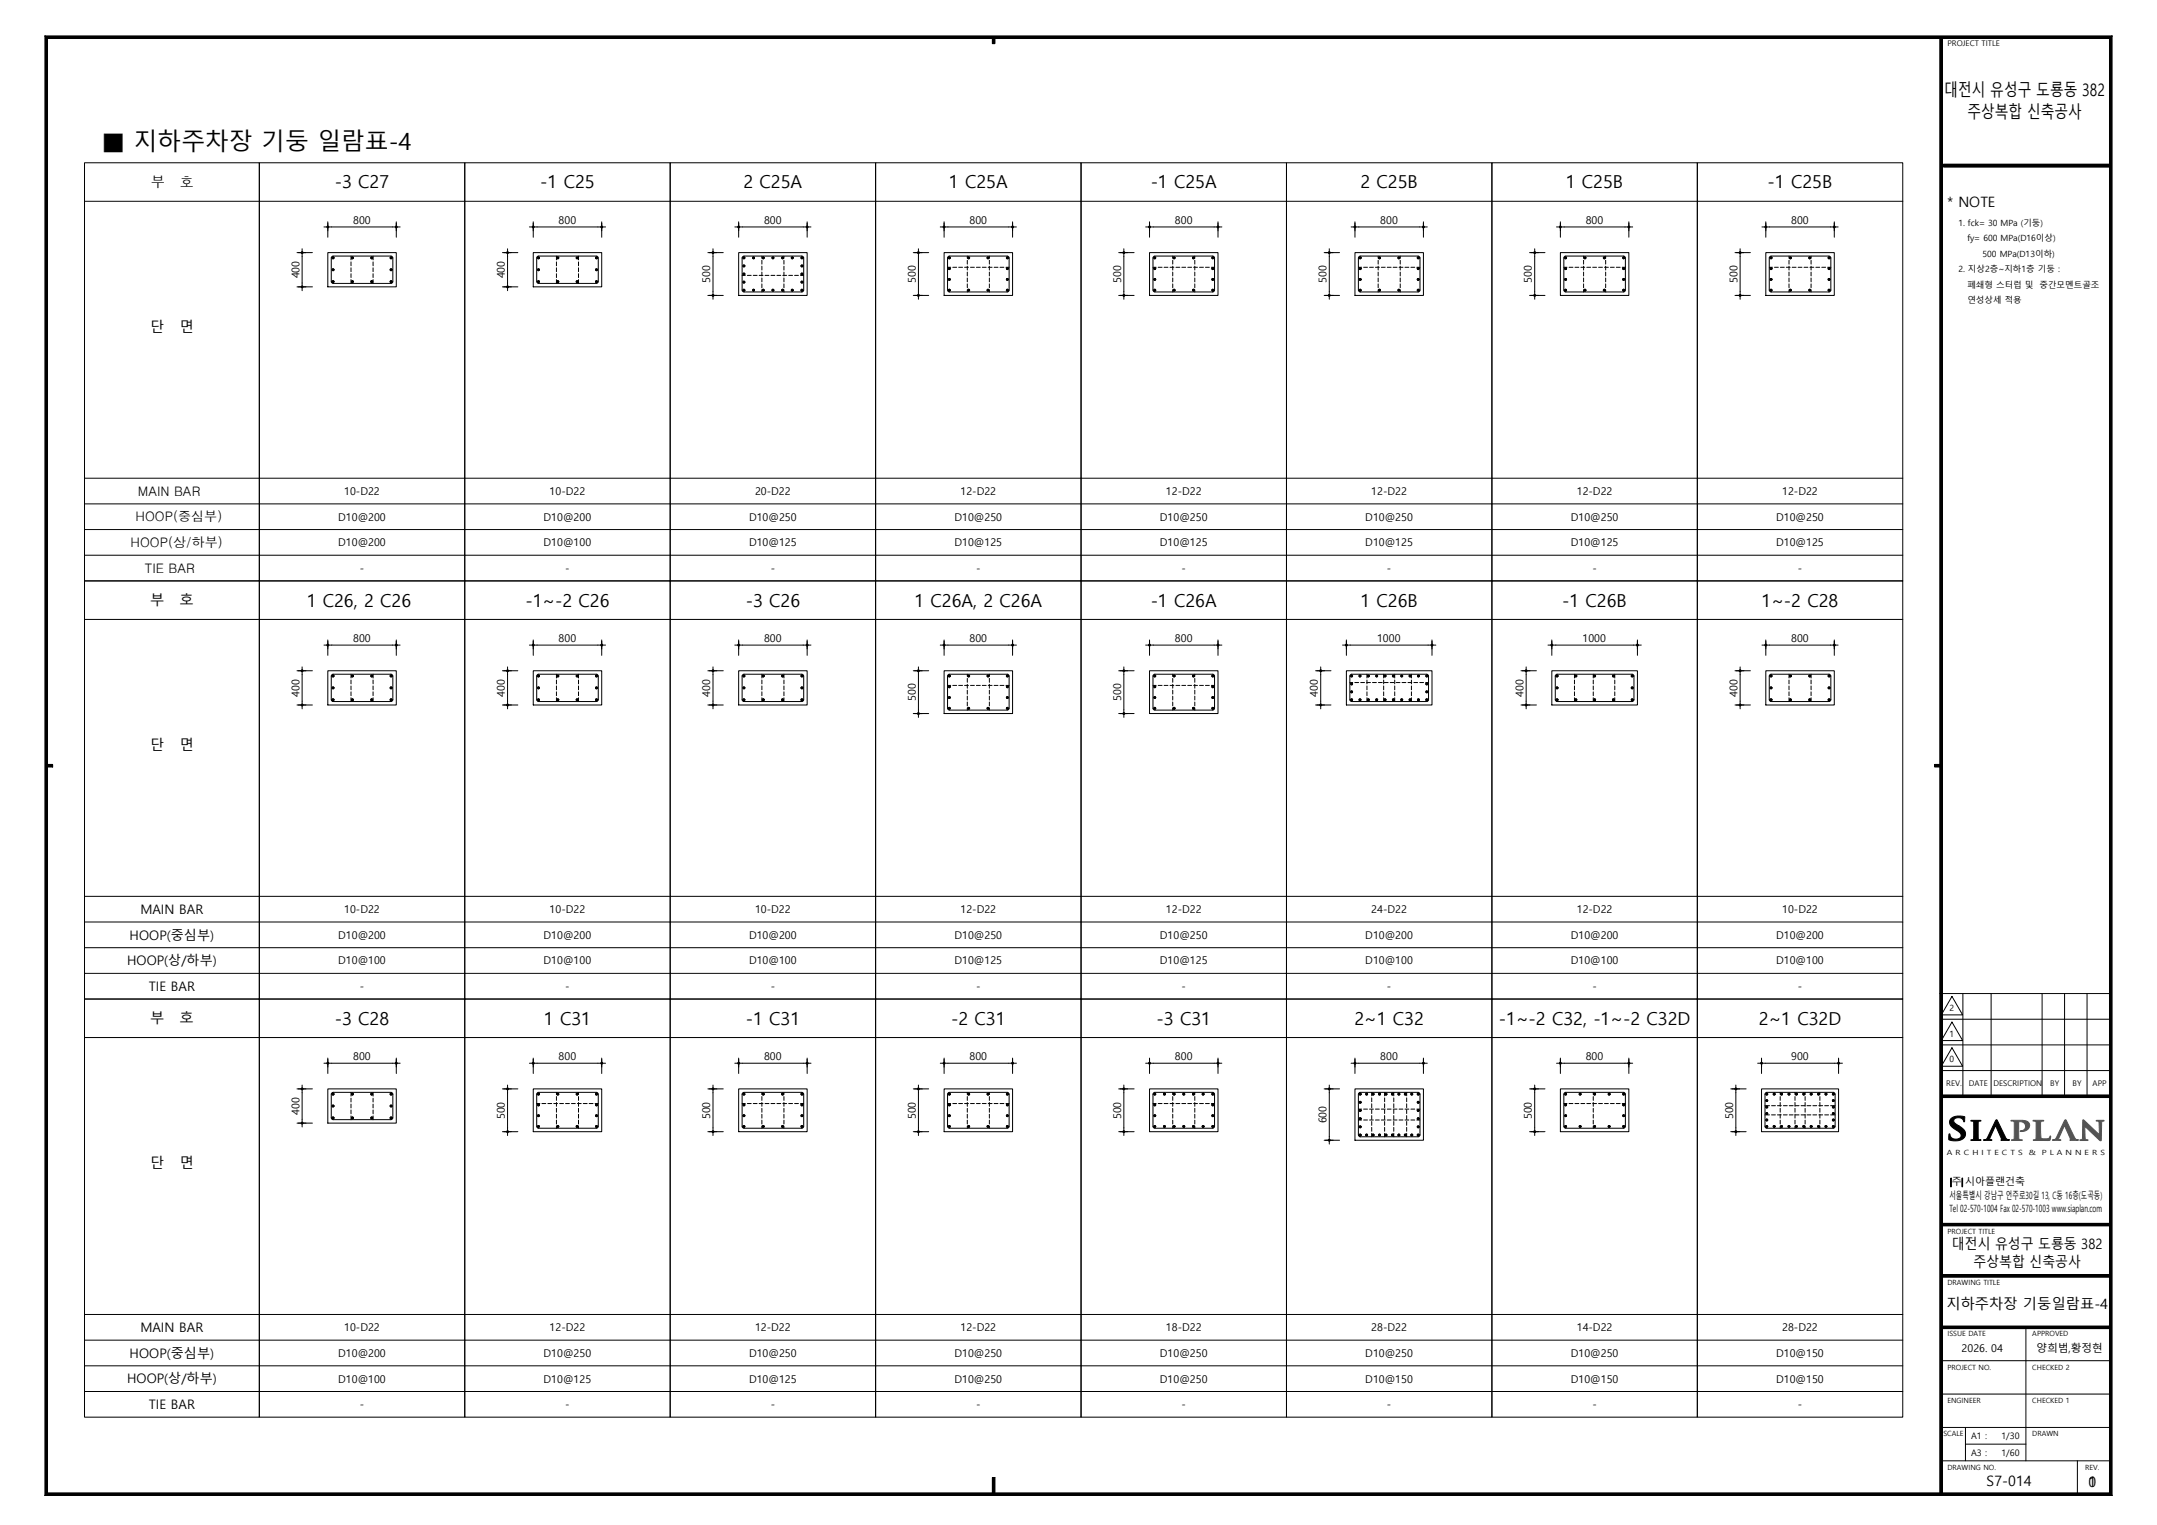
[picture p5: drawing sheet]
<svg xmlns="http://www.w3.org/2000/svg" width="420mm" height="297mm" viewBox="0 0 420 297" stroke-linecap="round" stroke-linejoin="round" font-family="sans-serif">
<defs><g id="words">
<text font-size="4.6" x="19.8" y="29.2">■ 지하주차장 기둥 일람표-4</text>
<g font-size="3.5">
<text x="65.2" y="36.7">-3 C27</text>
<text x="105.2" y="36.7">-1 C25</text>
<text x="144.8" y="36.7">2 C25A</text>
<text x="184.8" y="36.7">1 C25A</text>
<text x="224.1" y="36.7">-1 C25A</text>
<text x="264.9" y="36.7">2 C25B</text>
<text x="304.9" y="36.7">1 C25B</text>
<text x="344.2" y="36.7">-1 C25B</text>
<text x="59.7" y="118.1">1 C26, 2 C26</text>
<text x="102.3" y="118.1">-1~-2 C26</text>
<text x="145.2" y="118.1">-3 C26</text>
<text x="178" y="118.1">1 C26A, 2 C26A</text>
<text x="224.1" y="118.1">-1 C26A</text>
<text x="264.9" y="118.1">1 C26B</text>
<text x="304.2" y="118.1">-1 C26B</text>
<text x="343" y="118.1">1~-2 C28</text>
<text x="65.2" y="199.6">-3 C28</text>
<text x="105.9" y="199.6">1 C31</text>
<text x="145.2" y="199.6">-1 C31</text>
<text x="185.2" y="199.6">-2 C31</text>
<text x="225.2" y="199.6">-3 C31</text>
<text x="263.7" y="199.6">2~1 C32</text>
<text x="291.9" y="199.6">-1~-2 C32, -1~-2 C32D</text>
<text x="342.5" y="199.6">2~1 C32D</text>
</g>
<g font-size="3.3">
<text x="378.6" y="18.8">대전시 유성구 도룡동 382</text>
<text x="383.1" y="23">주상복합 신축공사</text>
</g>
<g font-size="2.8">
<text x="29.4" y="36.4">부</text>
<text x="34.9" y="36.4">호</text>
<text x="379.2" y="40.2">* NOTE</text>
<text x="29.2" y="64.7">단</text>
<text x="34.9" y="64.7">면</text>
<text x="29.2" y="117.9">부</text>
<text x="34.9" y="117.9">호</text>
<text x="29.2" y="146.1">단</text>
<text x="34.9" y="146.1">면</text>
<text x="29.2" y="199.3">부</text>
<text x="34.9" y="199.3">호</text>
<text x="29.2" y="227.5">단</text>
<text x="34.9" y="227.5">면</text>
<text x="380.1" y="243.3">대전시 유성구 도룡동 382</text>
<text x="384.3" y="246.8">주상복합 신축공사</text>
<text x="379" y="254.8">지하주차장 기둥일람표-4</text>
<text x="386.8" y="289.5">S7-014</text>
<text x="406.7" y="289.6">1</text>
<text x="406.7" y="289.6">0</text>
</g>
<g font-size="2.6">
<text x="26.4" y="101.5">HOOP(중심부)</text>
<text x="26.8" y="96.6">MAIN BAR</text>
<text x="25.4" y="106.6">HOOP(상/하부)</text>
<text x="28.2" y="111.5">TIE BAR</text>
<text x="27.3" y="178">MAIN BAR</text>
<text x="25.2" y="183">HOOP(중심부)</text>
<text x="24.7" y="188">HOOP(상/하부)</text>
<text x="29" y="193">TIE BAR</text>
<text x="27.3" y="259.4">MAIN BAR</text>
<text x="24.7" y="269.4">HOOP(상/하부)</text>
<text x="25.2" y="264.4">HOOP(중심부)</text>
<text x="29" y="274.4">TIE BAR</text>
</g>
<g font-size="2.1">
<text x="68.8" y="43.7">800</text>
<text x="108.8" y="43.7">800</text>
<text x="148.8" y="43.7">800</text>
<text x="188.8" y="43.7">800</text>
<text x="228.8" y="43.7">800</text>
<text x="268.8" y="43.7">800</text>
<text x="308.8" y="43.7">800</text>
<text x="348.8" y="43.7">800</text>
<text x="58.3" y="54.2" transform="rotate(-90 58.3 54.2)">400</text>
<text x="98.3" y="54.2" transform="rotate(-90 98.3 54.2)">400</text>
<text x="138.3" y="55.1" transform="rotate(-90 138.3 55.1)">500</text>
<text x="178.3" y="55.1" transform="rotate(-90 178.3 55.1)">500</text>
<text x="218.3" y="55.1" transform="rotate(-90 218.3 55.1)">500</text>
<text x="258.3" y="55.1" transform="rotate(-90 258.3 55.1)">500</text>
<text x="298.3" y="55.1" transform="rotate(-90 298.3 55.1)">500</text>
<text x="338.3" y="55.1" transform="rotate(-90 338.3 55.1)">500</text>
<text x="65.8" y="101.4">D10@200</text>
<text x="67" y="96.4">10-D22</text>
<text x="105.9" y="101.4">D10@200</text>
<text x="107" y="96.4">10-D22</text>
<text x="145.8" y="101.4">D10@250</text>
<text x="147" y="96.4">20-D22</text>
<text x="185.9" y="101.4">D10@250</text>
<text x="187" y="96.4">12-D22</text>
<text x="225.9" y="101.4">D10@250</text>
<text x="227" y="96.4">12-D22</text>
<text x="265.8" y="101.4">D10@250</text>
<text x="267" y="96.4">12-D22</text>
<text x="305.9" y="101.4">D10@250</text>
<text x="307" y="96.4">12-D22</text>
<text x="345.8" y="101.4">D10@250</text>
<text x="347" y="96.4">12-D22</text>
<text x="65.8" y="106.4">D10@200</text>
<text x="105.9" y="106.4">D10@100</text>
<text x="145.8" y="106.4">D10@125</text>
<text x="185.9" y="106.4">D10@125</text>
<text x="225.9" y="106.4">D10@125</text>
<text x="265.8" y="106.4">D10@125</text>
<text x="305.9" y="106.4">D10@125</text>
<text x="345.8" y="106.4">D10@125</text>
<text x="70.1" y="111.4">-</text>
<text x="110.1" y="111.4">-</text>
<text x="150.1" y="111.4">-</text>
<text x="190.1" y="111.4">-</text>
<text x="230.1" y="111.4">-</text>
<text x="270.1" y="111.4">-</text>
<text x="310.1" y="111.4">-</text>
<text x="350.1" y="111.4">-</text>
<text x="68.8" y="125.1">800</text>
<text x="108.8" y="125.1">800</text>
<text x="148.8" y="125.1">800</text>
<text x="188.8" y="125.1">800</text>
<text x="228.8" y="125.1">800</text>
<text x="268.1" y="125.1">1000</text>
<text x="308.1" y="125.1">1000</text>
<text x="348.8" y="125.1">800</text>
<text x="58.3" y="135.7" transform="rotate(-90 58.3 135.7)">400</text>
<text x="98.3" y="135.7" transform="rotate(-90 98.3 135.7)">400</text>
<text x="138.3" y="135.7" transform="rotate(-90 138.3 135.7)">400</text>
<text x="178.3" y="136.6" transform="rotate(-90 178.3 136.6)">500</text>
<text x="218.3" y="136.6" transform="rotate(-90 218.3 136.6)">500</text>
<text x="256.6" y="135.7" transform="rotate(-90 256.6 135.7)">400</text>
<text x="296.6" y="135.7" transform="rotate(-90 296.6 135.7)">400</text>
<text x="338.3" y="135.7" transform="rotate(-90 338.3 135.7)">400</text>
<text x="67" y="177.8">10-D22</text>
<text x="107" y="177.8">10-D22</text>
<text x="147" y="177.8">10-D22</text>
<text x="187" y="177.8">12-D22</text>
<text x="227" y="177.8">12-D22</text>
<text x="267" y="177.8">24-D22</text>
<text x="307" y="177.8">12-D22</text>
<text x="347" y="177.8">10-D22</text>
<text x="65.8" y="182.8">D10@200</text>
<text x="105.9" y="182.8">D10@200</text>
<text x="145.8" y="182.8">D10@200</text>
<text x="185.9" y="182.8">D10@250</text>
<text x="225.9" y="182.8">D10@250</text>
<text x="265.8" y="182.8">D10@200</text>
<text x="305.9" y="182.8">D10@200</text>
<text x="345.8" y="182.8">D10@200</text>
<text x="65.8" y="187.8">D10@100</text>
<text x="105.9" y="187.8">D10@100</text>
<text x="145.8" y="187.8">D10@100</text>
<text x="185.9" y="187.8">D10@125</text>
<text x="225.9" y="187.8">D10@125</text>
<text x="265.8" y="187.8">D10@100</text>
<text x="305.9" y="187.8">D10@100</text>
<text x="345.8" y="187.8">D10@100</text>
<text x="70.1" y="192.8">-</text>
<text x="110.1" y="192.8">-</text>
<text x="150.1" y="192.8">-</text>
<text x="190.1" y="192.8">-</text>
<text x="230.1" y="192.8">-</text>
<text x="270.1" y="192.8">-</text>
<text x="310.1" y="192.8">-</text>
<text x="350.1" y="192.8">-</text>
<text x="68.8" y="206.5">800</text>
<text x="108.8" y="206.5">800</text>
<text x="148.8" y="206.5">800</text>
<text x="188.8" y="206.5">800</text>
<text x="228.8" y="206.5">800</text>
<text x="268.8" y="206.5">800</text>
<text x="308.8" y="206.5">800</text>
<text x="348.8" y="206.5">900</text>
<text x="58.3" y="217.1" transform="rotate(-90 58.3 217.1)">400</text>
<text x="98.3" y="218" transform="rotate(-90 98.3 218)">500</text>
<text x="138.3" y="218" transform="rotate(-90 138.3 218)">500</text>
<text x="178.3" y="218" transform="rotate(-90 178.3 218)">500</text>
<text x="218.3" y="218" transform="rotate(-90 218.3 218)">500</text>
<text x="258.3" y="218.8" transform="rotate(-90 258.3 218.8)">600</text>
<text x="298.3" y="218" transform="rotate(-90 298.3 218)">500</text>
<text x="337.5" y="218" transform="rotate(-90 337.5 218)">500</text>
<text x="67" y="259.3">10-D22</text>
<text x="107" y="259.3">12-D22</text>
<text x="147" y="259.3">12-D22</text>
<text x="187" y="259.3">12-D22</text>
<text x="227" y="259.3">18-D22</text>
<text x="267" y="259.3">28-D22</text>
<text x="307" y="259.3">14-D22</text>
<text x="347" y="259.3">28-D22</text>
<text x="381.9" y="263.4">2026. 04</text>
<text x="396.5" y="263.3">양희범,황정현</text>
<text x="65.8" y="264.2">D10@200</text>
<text x="65.8" y="269.3">D10@100</text>
<text x="105.9" y="264.2">D10@250</text>
<text x="105.9" y="269.3">D10@125</text>
<text x="145.8" y="264.2">D10@250</text>
<text x="145.8" y="269.3">D10@125</text>
<text x="185.9" y="264.2">D10@250</text>
<text x="185.9" y="269.3">D10@250</text>
<text x="225.9" y="264.2">D10@250</text>
<text x="225.9" y="269.3">D10@250</text>
<text x="265.8" y="264.2">D10@250</text>
<text x="265.8" y="269.3">D10@150</text>
<text x="305.9" y="264.2">D10@250</text>
<text x="305.9" y="269.3">D10@150</text>
<text x="345.8" y="264.2">D10@150</text>
<text x="345.8" y="269.3">D10@150</text>
<text x="70.1" y="274.3">-</text>
<text x="110.1" y="274.3">-</text>
<text x="150.1" y="274.3">-</text>
<text x="190.1" y="274.3">-</text>
<text x="230.1" y="274.3">-</text>
<text x="270.1" y="274.3">-</text>
<text x="310.1" y="274.3">-</text>
<text x="350.1" y="274.3">-</text>
</g>
<g font-size="1.9">
<text x="379.6" y="233.5">서울특별시 강남구 언주로30길 13, C동 16층(도곡동)</text>
<text x="380" y="230.8">주 시아플랜건축</text>
<text x="379.6" y="236">Tel 02-570-1004 Fax 02-570-1003 www.siaplan.com</text>
</g>
<g font-size="1.7">
<text x="381.3" y="44">1. fck= 30 MPa (기둥)</text>
<text x="383.1" y="47">fy= 600 MPa(D16이상)</text>
<text x="381.3" y="53">2. 지상2층~지하1층 기둥 :</text>
<text x="386" y="50">500 MPa(D13이하)</text>
<text x="383.1" y="56">폐쇄형 스터럽 및</text>
<text x="383.1" y="59">연성상세 적용</text>
<text x="397.1" y="56">중간모멘트골조</text>
<text x="379.6" y="196.9">2</text>
<text x="379.6" y="201.9">1</text>
<text x="379.6" y="206.9">0</text>
<text x="383.8" y="280.3">A1 :</text>
<text x="389.7" y="280.3">1/30</text>
<text x="383.8" y="283.5">A3 :</text>
<text x="389.7" y="283.5">1/60</text>
</g>
<g font-size="1.5">
<text x="379.2" y="9">PROJECT TITLE</text>
<text x="379" y="211.5">REV.</text>
<text x="383.3" y="211.6">DATE</text>
<text x="388.2" y="211.6">DESCRIPTION</text>
<text x="399.2" y="211.6">BY</text>
<text x="403.6" y="211.6">BY</text>
<text x="407.4" y="211.6">APP</text>
</g>
<g font-size="1.4">
<text x="379.1" y="225">A R C H I T E C T S</text>
<text x="395" y="225">&amp;</text>
<text x="397.6" y="225">P L A N N E R S</text>
<text x="379.2" y="240.3">PROJECT TITLE</text>
<text x="379.2" y="250.3">DRAWING TITLE</text>
<text x="379.2" y="260.2">ISSUE DATE</text>
<text x="395.7" y="260.2">APPROVED</text>
<text x="379.2" y="266.7">PROJECT NO.</text>
<text x="395.7" y="266.7">CHECKED 2</text>
<text x="379.2" y="273.3">ENGINEER</text>
<text x="395.7" y="273.3">CHECKED 1</text>
<text x="378.4" y="279.8">SCALE</text>
<text x="395.7" y="279.8">DRAWN</text>
<text x="379.2" y="286.3">DRAWING NO.</text>
<text x="406" y="286.3">REV.</text>
</g>
</g></defs>
<g fill="none" stroke="#000" stroke-width=".19">
<path d="M8.8 7h402.5l-.6 .5h-401.4zM8.8 7l.5 .5v283.3l-.5 .5zM193.2 7.3h.5v1.2h-.5zM377.7 7.3h.5v283.7h-.5zM411.3 7v284.3l-.6-.5v-283.3zM378 32h33v.5h-33zM9 148.9h1.3v.5h-1.3zM376.7 148.9h1.3v.5h-1.3zM377.7 193.5h33.1M378 198.5h33M380.1 194.1l2.1 3.6h-4.2zM380.1 199.1l2.1 3.6h-4.2z"/>
<path d="M382.2 193.5v20M387.7 193.5v20M397.6 193.5v20M402 193.5v20M406.4 193.5v20M378 213.3h33v.5h-33zM378 208.5h33M378 203.5h33M380.1 204.1l2.1 3.6h-4.2zM378 238.3h33v.5h-33zM379.8 229.5h.2v1.6h-.2zM382 229.5h.1v1.6h-.1z"/>
<path d="M378 258.3h33v.5h-33zM378 248.3h33v.5h-33zM394.5 258.5v26M378 265h33M378 278h33M378 271.5h33M8.8 291.3l.5-.5h401.4l.6 .5zM193.2 287.8h.5v3.2h-.5zM378 284.5h33M404.5 284.5v6.5"/>
</g>
<path d="M378.5 32h32.5v.5h-32.5z" fill="none" stroke="#000" stroke-width=".19"/>
<path d="M378.5 32h32.5v.5h-32.5z" fill="#000"/>
<g fill="#000">
<path d="M8.8 7h402.5l-.6 .5h-401.4zM193.2 7.3h.5v1.2h-.5zM377.7 7.3h.5v283.7h-.5zM411.3 7v284.3l-.6-.5v-283.3zM378 32h33v.5h-33zM9 148.9h1.3v.5h-1.3zM376.7 148.9h1.3v.5h-1.3zM378 213.3h33v.5h-33zM378 238.3h33v.5h-33zM379.8 229.5h.2v1.6h-.2zM382 229.5h.1v1.6h-.1zM378 258.3h33v.5h-33z"/>
<path d="M378 248.3h33v.5h-33zM8.8 7l.5 .5v283.3l-.5 .5zM193.2 287.8h.5v3.2h-.5zM8.8 291.3l.5-.5h401.4l.6 .5z"/>
</g>
<path d="M391.6 218.2h1.7a1.6 1.6 0 0 1 1.9 .9 1.45 1.45 0 0 1-1.8 1.2 .92 .92 0 0 0 1-1.1 .92 .92 0 0 0-1.3-.6v2.9a.46 .46 0 0 0 .2 .5 .46 .46 0 0 0 .5 0 .31 .31 0 0 1-.6 .1h-1.5l.1-.1a.42 .42 0 0 0 .4-.2 .42 .42 0 0 0 0-.5v-2.4a.44 .44 0 0 0-.1-.5 .44 .44 0 0 0-.5-.1z" fill="none" stroke="#545454" stroke-width=".19"/>
<path d="M391.6 218.2h1.7a1.6 1.6 0 0 1 1.9 .9 1.45 1.45 0 0 1-1.8 1.2 .92 .92 0 0 0 1-1.1 .92 .92 0 0 0-1.3-.6v2.9a.46 .46 0 0 0 .2 .5 .46 .46 0 0 0 .5 0 .31 .31 0 0 1-.6 .1h-1.5l.1-.1a.42 .42 0 0 0 .4-.2 .42 .42 0 0 0 0-.5v-2.4a.44 .44 0 0 0-.1-.5 .44 .44 0 0 0-.5-.1z" fill-rule="evenodd" fill="#545454"/>
<path d="M379.9 217.9a2.66 2.66 0 0 1 2.7-.3l-.2 .9a1.08 1.08 0 0 0-.9-.8 1.08 1.08 0 0 0-1.1 .6 1.18 1.18 0 0 0 .8 .9h.1a1.69 1.69 0 0 1 1.2 2.3 2.76 2.76 0 0 1-3.1 .4l.2-1.1a1.2 1.2 0 0 0 1 1.1 1.2 1.2 0 0 0 1.3-.7 1.94 1.94 0 0 0-1.1-1.2 1.54 1.54 0 0 1-1.1-1.8zM383.8 218.2h1.9l-.1 .1a.41 .41 0 0 0-.4 .2 .41 .41 0 0 0 0 .5v2.5a.52 .52 0 0 0 .5 .5l-1.9 .1 .1-.1a.4 .4 0 0 0 .4-.2 .4 .4 0 0 0 0-.4v-2.5a.53 .53 0 0 0-.6-.6z" fill="none" stroke="#000" stroke-width=".19"/>
<g fill="#000">
<path d="M379.9 217.9a2.66 2.66 0 0 1 2.7-.3l-.2 .9a1.08 1.08 0 0 0-.9-.8 1.08 1.08 0 0 0-1.1 .6 1.18 1.18 0 0 0 .8 .9h.1a1.69 1.69 0 0 1 1.2 2.3 2.76 2.76 0 0 1-3.1 .4l.2-1.1a1.2 1.2 0 0 0 1 1.1 1.2 1.2 0 0 0 1.3-.7 1.94 1.94 0 0 0-1.1-1.2 1.54 1.54 0 0 1-1.1-1.8z" fill-rule="evenodd"/>
<path d="M383.8 218.2h1.9l-.1 .1a.41 .41 0 0 0-.4 .2 .41 .41 0 0 0 0 .5v2.5a.52 .52 0 0 0 .5 .5l-1.9 .1 .1-.1a.4 .4 0 0 0 .4-.2 .4 .4 0 0 0 0-.4v-2.5a.53 .53 0 0 0-.6-.6z" fill-rule="evenodd"/>
</g>
<path d="M405.6 218.1l3.2 2.9-.1-1.9a.58 .58 0 0 0-.5-.8h1.5a.54 .54 0 0 0-.5 .8v2.6a.29 .29 0 0 1-.1 .5 .29 .29 0 0 1-.4-.3l-2.8-2.6 .1 1.9a.58 .58 0 0 0 .6 .8h-1.6a.52 .52 0 0 0 .5-.2 .52 .52 0 0 0 0-.5z" fill="none" stroke="#545454" stroke-width=".19"/>
<path d="M405.6 218.1l3.2 2.9-.1-1.9a.58 .58 0 0 0-.5-.8h1.5a.54 .54 0 0 0-.5 .8v2.6a.29 .29 0 0 1-.1 .5 .29 .29 0 0 1-.4-.3l-2.8-2.6 .1 1.9a.58 .58 0 0 0 .6 .8h-1.6a.52 .52 0 0 0 .5-.2 .52 .52 0 0 0 0-.5z" fill-rule="evenodd" fill="#545454"/>
<path d="M395.9 218.2h2v.1a.47 .47 0 0 0-.6 .2 .47 .47 0 0 0 0 .6l.1 2.6a1.75 1.75 0 0 0 1.7-.2l.1-.2 .1 .1a.58 .58 0 0 1-.2 .6 .58 .58 0 0 1-.6 .1l-2.6-.1a.53 .53 0 0 0 .6-.7v-2.2a.55 .55 0 0 0-.1-.6 .55 .55 0 0 0-.5-.2z" fill="none" stroke="#545454" stroke-width=".19"/>
<path d="M395.9 218.2h2v.1a.47 .47 0 0 0-.6 .2 .47 .47 0 0 0 0 .6l.1 2.6a1.75 1.75 0 0 0 1.7-.2l.1-.2 .1 .1a.58 .58 0 0 1-.2 .6 .58 .58 0 0 1-.6 .1l-2.6-.1a.53 .53 0 0 0 .6-.7v-2.2a.55 .55 0 0 0-.1-.6 .55 .55 0 0 0-.5-.2z" fill-rule="evenodd" fill="#545454"/>
<path d="M388.6 218.1h.2l.1 .2 1.5 3a.93 .93 0 0 0 .9 .7l-1.7 .1 .2-.2-1.2-2.7-1 2.2a.31 .31 0 0 0-.2 .5 .31 .31 0 0 0 .4 .1v.1l-1.6-.1a.93 .93 0 0 0 .9-.8z" fill="none" stroke="#000" stroke-width=".19"/>
<path d="M388.6 218.1h.2l.1 .2 1.5 3a.93 .93 0 0 0 .9 .7l-1.7 .1 .2-.2-1.2-2.7-1 2.2a.31 .31 0 0 0-.2 .5 .31 .31 0 0 0 .4 .1v.1l-1.6-.1a.93 .93 0 0 0 .9-.8z" fill-rule="evenodd" fill="#000"/>
<path d="M402.1 218.1h.1l.2 .2 1.4 3a.93 .93 0 0 0 .9 .7l-1.6 .1 .1-.2-1.2-2.7-1 2.2a.31 .31 0 0 0-.2 .5 .31 .31 0 0 0 .5 .1l-.1 .1-1.6-.1a.93 .93 0 0 0 1-.8z" fill="none" stroke="#545454" stroke-width=".19"/>
<path d="M402.1 218.1h.1l.2 .2 1.4 3a.93 .93 0 0 0 .9 .7l-1.6 .1 .1-.2-1.2-2.7-1 2.2a.31 .31 0 0 0-.2 .5 .31 .31 0 0 0 .5 .1l-.1 .1-1.6-.1a.93 .93 0 0 0 1-.8z" fill-rule="evenodd" fill="#545454"/>
<path d="M382.7 278v6.5M382.7 281.3h11.8" fill="none" stroke="#000" stroke-width=".19"/>
<!-- layer: SHEET -->
<g fill="none" stroke="#000" stroke-width=".19">
<path d="M16.5 39.2h354M16.5 31.7h34v81.4h-34zM50.5 31.7h40v81.4h-40zM90.5 31.7h40v81.4h-40zM130.5 31.7h40v81.4h-40zM170.5 31.7h40v81.4h-40zM210.5 31.7h40v81.4h-40zM250.5 31.7h40v81.4h-40zM290.5 31.7h40v81.4h-40zM330.5 31.7h40v81.4h-40zM16.5 98.1h354M16.5 93.1h354"/>
<path d="M16.5 108.1h354M16.5 103.1h354M16.5 113.1h34v81.5h-34zM50.5 113.1h40v81.5h-40zM90.5 113.1h40v81.5h-40zM130.5 113.1h40v81.5h-40zM170.5 113.1h40v81.5h-40zM210.5 113.1h40v81.5h-40zM250.5 113.1h40v81.5h-40zM290.5 113.1h40v81.5h-40zM330.5 113.1h40v81.5h-40zM16.5 120.6h354"/>
<path d="M16.5 179.6h354M16.5 174.6h354M16.5 189.6h354M16.5 184.6h354M16.5 194.6h34v81.4h-34zM50.5 194.6h40v81.4h-40zM90.5 194.6h40v81.4h-40zM130.5 194.6h40v81.4h-40zM170.5 194.6h40v81.4h-40zM210.5 194.6h40v81.4h-40zM250.5 194.6h40v81.4h-40zM290.5 194.6h40v81.4h-40z"/>
<path d="M330.5 194.6h40v81.4h-40zM16.5 202.1h354M16.5 256h354M16.5 271h354M16.5 266h354M16.5 261h354"/>
</g>
<g fill="none" stroke="#000" stroke-width=".19">
<path d="M64.6 50.1l.3-.2h11.4l.2 .3-.1 4.8-.3 .2-11.4-.1-.2-.3zM104.6 50.1l.3-.2h11.4l.2 .3-.1 4.8-.3 .2-11.4-.1-.2-.3zM64.6 131.5l.3-.2 11.4 .1 .2 .3-.1 4.7-.3 .2h-11.4l-.2-.3zM104.6 131.5l.3-.2 11.4 .1 .2 .3-.1 4.7-.3 .2h-11.4l-.2-.3zM144.5 131.7v4.6M144.5 131.7l.4-.4 11.4 .1 .2 .3v4.6l-.4 .3h-11.2l-.4-.3M344.6 131.5l.3-.2 11.4 .1 .2 .3-.1 4.7-.3 .2h-11.4l-.2-.3zM64.6 212.9l.3-.2 11.4 .1 .2 .3-.1 4.8-.3 .2-11.4-.1-.2-.3z"/>
<circle cx="64.8" cy="52.5" r=".19"/>
<circle cx="64.8" cy="50.2" r=".19"/>
<circle cx="64.8" cy="54.9" r=".19"/>
<circle cx="64.8" cy="50.2" r=".18"/>
<circle cx="64.8" cy="54.9" r=".18"/>
<circle cx="68.6" cy="50.2" r=".19"/>
<circle cx="68.6" cy="54.9" r=".19"/>
<circle cx="68.6" cy="50.2" r=".18"/>
<circle cx="68.6" cy="54.9" r=".18"/>
<circle cx="72.4" cy="50.2" r=".19"/>
<circle cx="72.4" cy="54.9" r=".19"/>
<circle cx="72.4" cy="50.2" r=".18"/>
<circle cx="72.4" cy="54.9" r=".18"/>
<circle cx="76.1" cy="52.5" r=".19"/>
<circle cx="76.1" cy="50.2" r=".19"/>
<circle cx="76.1" cy="54.9" r=".19"/>
<circle cx="76.1" cy="50.2" r=".18"/>
<circle cx="76.1" cy="54.9" r=".18"/>
<circle cx="104.8" cy="52.5" r=".19"/>
<circle cx="104.8" cy="50.2" r=".19"/>
<circle cx="104.8" cy="54.9" r=".19"/>
<circle cx="104.8" cy="50.2" r=".18"/>
<circle cx="104.8" cy="54.9" r=".18"/>
<circle cx="108.6" cy="50.2" r=".19"/>
<circle cx="108.6" cy="54.9" r=".19"/>
<circle cx="108.6" cy="50.2" r=".18"/>
<circle cx="108.6" cy="54.9" r=".18"/>
<circle cx="112.4" cy="50.2" r=".19"/>
<circle cx="112.4" cy="54.9" r=".19"/>
<circle cx="112.4" cy="50.2" r=".18"/>
<circle cx="112.4" cy="54.9" r=".18"/>
<circle cx="116.1" cy="52.5" r=".19"/>
<circle cx="116.1" cy="50.2" r=".19"/>
<circle cx="116.1" cy="54.9" r=".19"/>
<circle cx="116.1" cy="50.2" r=".18"/>
<circle cx="116.1" cy="54.9" r=".18"/>
<circle cx="144.8" cy="54.9" r=".19"/>
<circle cx="144.8" cy="51.8" r=".19"/>
<circle cx="144.8" cy="50.2" r=".19"/>
<circle cx="144.8" cy="53.4" r=".19"/>
<circle cx="144.8" cy="56.5" r=".19"/>
<circle cx="144.8" cy="56.5" r=".18"/>
<circle cx="144.8" cy="53.4" r=".18"/>
<circle cx="144.8" cy="54.9" r=".18"/>
<circle cx="146.7" cy="50.2" r=".19"/>
<circle cx="146.7" cy="56.5" r=".19"/>
<circle cx="148.6" cy="50.2" r=".19"/>
<circle cx="148.6" cy="56.5" r=".19"/>
<circle cx="150.5" cy="50.2" r=".19"/>
<circle cx="150.5" cy="56.5" r=".19"/>
<circle cx="152.4" cy="50.2" r=".19"/>
<circle cx="152.4" cy="50.2" r=".18"/>
<circle cx="152.4" cy="56.5" r=".18"/>
<circle cx="154.3" cy="50.2" r=".19"/>
<circle cx="154.3" cy="50.2" r=".18"/>
<circle cx="154.3" cy="56.5" r=".18"/>
<circle cx="156.1" cy="54.9" r=".19"/>
<circle cx="156.1" cy="51.8" r=".19"/>
<circle cx="156.1" cy="50.2" r=".19"/>
<circle cx="156.1" cy="53.4" r=".19"/>
<circle cx="156.1" cy="50.2" r=".18"/>
<circle cx="156.1" cy="56.5" r=".18"/>
<circle cx="156.1" cy="53.4" r=".18"/>
<circle cx="156.1" cy="54.9" r=".18"/>
<circle cx="184.8" cy="54.4" r=".19"/>
<circle cx="184.8" cy="50.2" r=".19"/>
<circle cx="184.8" cy="52.3" r=".19"/>
<circle cx="184.8" cy="56.5" r=".19"/>
<circle cx="188.6" cy="50.2" r=".19"/>
<circle cx="188.6" cy="56.5" r=".19"/>
<circle cx="192.4" cy="50.2" r=".19"/>
<circle cx="192.4" cy="56.5" r=".19"/>
<circle cx="196.1" cy="54.4" r=".19"/>
<circle cx="196.1" cy="50.2" r=".19"/>
<circle cx="196.1" cy="50.2" r=".18"/>
<circle cx="196.1" cy="54.4" r=".18"/>
<circle cx="196.1" cy="56.5" r=".18"/>
<circle cx="196.1" cy="52.3" r=".18"/>
<circle cx="224.8" cy="54.4" r=".19"/>
<circle cx="224.8" cy="50.2" r=".19"/>
<circle cx="224.8" cy="56.5" r=".19"/>
<circle cx="224.8" cy="52.3" r=".19"/>
<circle cx="224.8" cy="50.2" r=".18"/>
<circle cx="224.8" cy="54.4" r=".18"/>
<circle cx="224.8" cy="52.3" r=".18"/>
<circle cx="224.8" cy="56.5" r=".18"/>
<circle cx="228.6" cy="50.2" r=".19"/>
<circle cx="228.6" cy="56.5" r=".19"/>
<circle cx="232.4" cy="50.2" r=".19"/>
<circle cx="232.4" cy="56.5" r=".19"/>
<circle cx="236.1" cy="50.2" r=".19"/>
<circle cx="236.1" cy="54.4" r=".19"/>
<circle cx="236.1" cy="50.2" r=".18"/>
<circle cx="236.1" cy="54.4" r=".18"/>
<circle cx="236.1" cy="56.5" r=".18"/>
<circle cx="236.1" cy="52.3" r=".18"/>
<circle cx="264.8" cy="50.2" r=".19"/>
<circle cx="264.8" cy="54.4" r=".19"/>
<circle cx="264.8" cy="50.2" r=".18"/>
<circle cx="264.8" cy="54.4" r=".18"/>
<circle cx="264.8" cy="52.3" r=".18"/>
<circle cx="264.8" cy="56.5" r=".18"/>
<circle cx="268.6" cy="50.2" r=".19"/>
<circle cx="268.6" cy="56.5" r=".19"/>
<circle cx="268.6" cy="56.5" r=".18"/>
<circle cx="272.4" cy="50.2" r=".19"/>
<circle cx="272.4" cy="56.5" r=".19"/>
<circle cx="276.1" cy="54.4" r=".19"/>
<circle cx="276.1" cy="50.2" r=".19"/>
<circle cx="276.1" cy="56.5" r=".19"/>
<circle cx="276.1" cy="52.3" r=".19"/>
<circle cx="304.8" cy="50.2" r=".19"/>
<circle cx="304.8" cy="54.4" r=".19"/>
<circle cx="304.8" cy="50.2" r=".18"/>
<circle cx="304.8" cy="54.4" r=".18"/>
<circle cx="304.8" cy="56.5" r=".18"/>
<circle cx="304.8" cy="52.3" r=".18"/>
<circle cx="308.6" cy="50.2" r=".19"/>
<circle cx="308.6" cy="50.2" r=".18"/>
<circle cx="308.6" cy="56.5" r=".18"/>
<circle cx="312.4" cy="50.2" r=".19"/>
<circle cx="312.4" cy="56.5" r=".19"/>
<circle cx="316.1" cy="50.2" r=".19"/>
<circle cx="316.1" cy="54.4" r=".19"/>
<circle cx="316.1" cy="56.5" r=".19"/>
<circle cx="316.1" cy="52.3" r=".19"/>
<circle cx="344.8" cy="50.2" r=".19"/>
<circle cx="344.8" cy="54.4" r=".19"/>
<circle cx="344.8" cy="50.2" r=".18"/>
<circle cx="344.8" cy="54.4" r=".18"/>
<circle cx="344.8" cy="52.3" r=".18"/>
<circle cx="344.8" cy="56.5" r=".18"/>
<circle cx="348.6" cy="50.2" r=".19"/>
<circle cx="348.6" cy="50.2" r=".18"/>
<circle cx="348.6" cy="56.5" r=".18"/>
<circle cx="352.4" cy="50.2" r=".19"/>
<circle cx="352.4" cy="56.5" r=".19"/>
<circle cx="356.1" cy="54.4" r=".19"/>
<circle cx="356.1" cy="50.2" r=".19"/>
<circle cx="356.1" cy="56.5" r=".19"/>
<circle cx="356.1" cy="52.3" r=".19"/>
<circle cx="64.8" cy="136.3" r=".19"/>
<circle cx="64.8" cy="134" r=".19"/>
<circle cx="64.8" cy="136.3" r=".18"/>
<circle cx="64.8" cy="134" r=".18"/>
<circle cx="64.8" cy="131.7" r=".18"/>
<circle cx="68.6" cy="136.3" r=".19"/>
<circle cx="68.6" cy="136.3" r=".18"/>
<circle cx="68.6" cy="131.7" r=".18"/>
<circle cx="72.4" cy="136.3" r=".19"/>
<circle cx="72.4" cy="136.3" r=".18"/>
<circle cx="72.4" cy="131.7" r=".18"/>
<circle cx="76.1" cy="136.3" r=".19"/>
<circle cx="76.1" cy="134" r=".19"/>
<circle cx="76.1" cy="136.3" r=".18"/>
<circle cx="76.1" cy="134" r=".18"/>
<circle cx="76.1" cy="131.7" r=".18"/>
<circle cx="104.8" cy="136.3" r=".19"/>
<circle cx="104.8" cy="134" r=".19"/>
<circle cx="104.8" cy="136.3" r=".18"/>
<circle cx="104.8" cy="134" r=".18"/>
<circle cx="104.8" cy="131.7" r=".18"/>
<circle cx="108.6" cy="136.3" r=".19"/>
<circle cx="108.6" cy="136.3" r=".18"/>
<circle cx="108.6" cy="131.7" r=".18"/>
<circle cx="112.4" cy="136.3" r=".19"/>
<circle cx="112.4" cy="136.3" r=".18"/>
<circle cx="112.4" cy="131.7" r=".18"/>
<circle cx="116.1" cy="136.3" r=".19"/>
<circle cx="116.1" cy="134" r=".19"/>
<circle cx="116.1" cy="136.3" r=".18"/>
<circle cx="116.1" cy="134" r=".18"/>
<circle cx="116.1" cy="131.7" r=".18"/>
<circle cx="144.8" cy="136.3" r=".19"/>
<circle cx="144.8" cy="134" r=".19"/>
<circle cx="144.8" cy="131.7" r=".19"/>
<circle cx="144.8" cy="131.7" r=".18"/>
<circle cx="148.6" cy="136.3" r=".19"/>
<circle cx="148.6" cy="131.7" r=".19"/>
<circle cx="152.4" cy="136.3" r=".19"/>
<circle cx="152.4" cy="136.3" r=".18"/>
<circle cx="152.4" cy="131.7" r=".18"/>
<circle cx="156.1" cy="136.3" r=".19"/>
<circle cx="156.1" cy="134" r=".19"/>
<circle cx="156.1" cy="136.3" r=".18"/>
<circle cx="156.1" cy="134" r=".18"/>
<circle cx="156.1" cy="131.7" r=".18"/>
<circle cx="184.8" cy="138" r=".19"/>
<circle cx="184.8" cy="133.8" r=".19"/>
<circle cx="184.8" cy="135.9" r=".19"/>
<circle cx="184.8" cy="131.7" r=".19"/>
<circle cx="188.6" cy="138" r=".19"/>
<circle cx="188.6" cy="131.7" r=".19"/>
<circle cx="192.4" cy="138" r=".19"/>
<circle cx="192.4" cy="131.7" r=".19"/>
<circle cx="196.1" cy="138" r=".19"/>
<circle cx="196.1" cy="133.8" r=".19"/>
<circle cx="196.1" cy="135.9" r=".18"/>
<circle cx="196.1" cy="131.7" r=".18"/>
<circle cx="196.1" cy="138" r=".18"/>
<circle cx="196.1" cy="133.8" r=".18"/>
<circle cx="224.8" cy="138" r=".19"/>
<circle cx="224.8" cy="133.8" r=".19"/>
<circle cx="224.8" cy="131.7" r=".19"/>
<circle cx="224.8" cy="135.9" r=".19"/>
<circle cx="224.8" cy="135.9" r=".18"/>
<circle cx="224.8" cy="131.7" r=".18"/>
<circle cx="228.6" cy="138" r=".19"/>
<circle cx="228.6" cy="131.7" r=".19"/>
<circle cx="232.4" cy="138" r=".19"/>
<circle cx="232.4" cy="131.7" r=".19"/>
<circle cx="236.1" cy="138" r=".19"/>
<circle cx="236.1" cy="133.8" r=".19"/>
<circle cx="236.1" cy="135.9" r=".18"/>
<circle cx="236.1" cy="131.7" r=".18"/>
<circle cx="236.1" cy="138" r=".18"/>
<circle cx="236.1" cy="133.8" r=".18"/>
<circle cx="263.2" cy="136.3" r=".19"/>
<circle cx="263.2" cy="134.7" r=".19"/>
<circle cx="263.2" cy="133.2" r=".19"/>
<circle cx="263.2" cy="131.7" r=".19"/>
<circle cx="264.8" cy="136.3" r=".19"/>
<circle cx="264.8" cy="131.7" r=".19"/>
<circle cx="266.4" cy="136.3" r=".19"/>
<circle cx="266.4" cy="136.3" r=".18"/>
<circle cx="266.4" cy="131.7" r=".18"/>
<circle cx="268.1" cy="136.3" r=".19"/>
<circle cx="268.1" cy="136.3" r=".18"/>
<circle cx="268.1" cy="131.7" r=".18"/>
<circle cx="269.7" cy="136.3" r=".19"/>
<circle cx="269.7" cy="131.7" r=".19"/>
<circle cx="271.3" cy="136.3" r=".19"/>
<circle cx="271.3" cy="136.3" r=".18"/>
<circle cx="271.3" cy="131.7" r=".18"/>
<circle cx="272.9" cy="136.3" r=".19"/>
<circle cx="272.9" cy="136.3" r=".18"/>
<circle cx="272.9" cy="131.7" r=".18"/>
<circle cx="274.6" cy="136.3" r=".19"/>
<circle cx="274.6" cy="136.3" r=".18"/>
<circle cx="274.6" cy="131.7" r=".18"/>
<circle cx="276.2" cy="136.3" r=".19"/>
<circle cx="276.2" cy="131.7" r=".19"/>
<circle cx="277.8" cy="136.3" r=".19"/>
<circle cx="277.8" cy="134.7" r=".19"/>
<circle cx="277.8" cy="136.3" r=".18"/>
<circle cx="277.8" cy="134.7" r=".18"/>
<circle cx="277.8" cy="133.2" r=".18"/>
<circle cx="277.8" cy="131.7" r=".18"/>
<circle cx="303.2" cy="136.3" r=".19"/>
<circle cx="303.2" cy="134" r=".19"/>
<circle cx="303.2" cy="131.7" r=".19"/>
<circle cx="306.8" cy="136.3" r=".19"/>
<circle cx="306.8" cy="136.3" r=".18"/>
<circle cx="306.8" cy="131.7" r=".18"/>
<circle cx="310.5" cy="136.3" r=".19"/>
<circle cx="310.5" cy="131.7" r=".19"/>
<circle cx="314.2" cy="136.3" r=".19"/>
<circle cx="314.2" cy="136.3" r=".18"/>
<circle cx="314.2" cy="131.7" r=".18"/>
<circle cx="317.8" cy="136.3" r=".19"/>
<circle cx="317.8" cy="134" r=".19"/>
<circle cx="317.8" cy="136.3" r=".18"/>
<circle cx="317.8" cy="134" r=".18"/>
<circle cx="317.8" cy="131.7" r=".18"/>
<circle cx="344.8" cy="136.3" r=".19"/>
<circle cx="344.8" cy="134" r=".19"/>
<circle cx="344.8" cy="136.3" r=".18"/>
<circle cx="344.8" cy="134" r=".18"/>
<circle cx="344.8" cy="131.7" r=".18"/>
<circle cx="348.6" cy="136.3" r=".19"/>
<circle cx="348.6" cy="136.3" r=".18"/>
<circle cx="348.6" cy="131.7" r=".18"/>
<circle cx="352.4" cy="136.3" r=".19"/>
<circle cx="352.4" cy="131.7" r=".19"/>
<circle cx="356.1" cy="136.3" r=".19"/>
<circle cx="356.1" cy="134" r=".19"/>
<circle cx="356.1" cy="131.7" r=".19"/>
<circle cx="64.8" cy="215.4" r=".19"/>
<circle cx="64.8" cy="217.7" r=".18"/>
<circle cx="64.8" cy="213.1" r=".18"/>
<circle cx="68.6" cy="217.7" r=".19"/>
<circle cx="68.6" cy="213.1" r=".19"/>
<circle cx="68.6" cy="217.7" r=".18"/>
<circle cx="68.6" cy="213.1" r=".18"/>
<circle cx="72.4" cy="217.7" r=".18"/>
<circle cx="72.4" cy="213.1" r=".18"/>
<circle cx="76.1" cy="215.4" r=".19"/>
<circle cx="76.1" cy="217.7" r=".18"/>
<circle cx="76.1" cy="213.1" r=".18"/>
<circle cx="104.8" cy="215.2" r=".19"/>
<circle cx="104.8" cy="219.4" r=".19"/>
<circle cx="104.8" cy="213.1" r=".19"/>
<circle cx="104.8" cy="217.3" r=".19"/>
<circle cx="104.8" cy="219.4" r=".18"/>
<circle cx="104.8" cy="213.1" r=".18"/>
<circle cx="104.8" cy="217.3" r=".18"/>
<circle cx="108.6" cy="219.4" r=".18"/>
<circle cx="108.6" cy="213.1" r=".18"/>
<circle cx="112.4" cy="219.4" r=".18"/>
<circle cx="112.4" cy="213.1" r=".18"/>
<circle cx="116.1" cy="215.2" r=".19"/>
<circle cx="116.1" cy="219.4" r=".18"/>
<circle cx="116.1" cy="213.1" r=".18"/>
<circle cx="116.1" cy="217.3" r=".18"/>
<circle cx="144.8" cy="215.2" r=".19"/>
<circle cx="144.8" cy="219.4" r=".19"/>
<circle cx="144.8" cy="213.1" r=".19"/>
<circle cx="144.8" cy="217.3" r=".19"/>
<circle cx="148.6" cy="219.4" r=".19"/>
<circle cx="148.6" cy="213.1" r=".19"/>
<circle cx="152.4" cy="219.4" r=".18"/>
<circle cx="152.4" cy="213.1" r=".18"/>
<circle cx="156.1" cy="215.2" r=".18"/>
<circle cx="156.1" cy="219.4" r=".18"/>
<circle cx="156.1" cy="213.1" r=".18"/>
<circle cx="156.1" cy="217.3" r=".18"/>
<circle cx="184.8" cy="215.2" r=".19"/>
<circle cx="184.8" cy="219.4" r=".19"/>
<circle cx="184.8" cy="213.1" r=".19"/>
<circle cx="184.8" cy="217.3" r=".19"/>
<circle cx="188.6" cy="213.1" r=".19"/>
<circle cx="188.6" cy="219.4" r=".19"/>
<circle cx="192.4" cy="213.1" r=".19"/>
<circle cx="192.4" cy="219.4" r=".19"/>
<circle cx="196.1" cy="215.2" r=".18"/>
<circle cx="196.1" cy="219.4" r=".18"/>
<circle cx="196.1" cy="213.1" r=".18"/>
<circle cx="196.1" cy="217.3" r=".18"/>
<circle cx="224.8" cy="215.2" r=".19"/>
<circle cx="224.8" cy="219.4" r=".19"/>
<circle cx="224.8" cy="213.1" r=".19"/>
<circle cx="224.8" cy="217.3" r=".19"/>
<circle cx="224.8" cy="215.2" r=".18"/>
<circle cx="224.8" cy="219.4" r=".18"/>
<circle cx="224.8" cy="213.1" r=".18"/>
<circle cx="224.8" cy="217.3" r=".18"/>
<circle cx="226.7" cy="219.4" r=".19"/>
<circle cx="226.7" cy="213.1" r=".19"/>
<circle cx="228.6" cy="219.4" r=".19"/>
<circle cx="228.6" cy="213.1" r=".19"/>
<circle cx="230.5" cy="219.4" r=".19"/>
<circle cx="230.5" cy="213.1" r=".19"/>
<circle cx="232.4" cy="213.1" r=".19"/>
<circle cx="232.4" cy="219.4" r=".19"/>
<circle cx="234.3" cy="219.4" r=".19"/>
<circle cx="234.3" cy="213.1" r=".19"/>
<circle cx="236.1" cy="215.2" r=".18"/>
<circle cx="236.1" cy="219.4" r=".18"/>
<circle cx="236.1" cy="213.1" r=".18"/>
<circle cx="236.1" cy="217.3" r=".18"/>
</g>
<g fill="#000">
<circle cx="64.8" cy="52.5" r=".19"/>
<circle cx="64.8" cy="50.2" r=".19"/>
<circle cx="64.8" cy="54.9" r=".18"/>
<circle cx="68.6" cy="50.2" r=".19"/>
<circle cx="68.6" cy="54.9" r=".18"/>
<circle cx="72.4" cy="50.2" r=".19"/>
<circle cx="72.4" cy="54.9" r=".18"/>
<circle cx="76.1" cy="52.5" r=".19"/>
<circle cx="76.1" cy="50.2" r=".19"/>
<circle cx="76.1" cy="54.9" r=".18"/>
<circle cx="104.8" cy="52.5" r=".19"/>
<circle cx="104.8" cy="50.2" r=".19"/>
<circle cx="104.8" cy="54.9" r=".18"/>
<circle cx="108.6" cy="50.2" r=".19"/>
<circle cx="108.6" cy="54.9" r=".18"/>
<circle cx="112.4" cy="50.2" r=".19"/>
<circle cx="112.4" cy="54.9" r=".18"/>
<circle cx="116.1" cy="52.5" r=".19"/>
<circle cx="116.1" cy="50.2" r=".19"/>
<circle cx="116.1" cy="54.9" r=".18"/>
<circle cx="144.8" cy="51.8" r=".19"/>
<circle cx="144.8" cy="50.2" r=".19"/>
<circle cx="144.8" cy="56.5" r=".18"/>
<circle cx="144.8" cy="53.4" r=".18"/>
<circle cx="144.8" cy="54.9" r=".18"/>
<circle cx="146.7" cy="50.2" r=".19"/>
<circle cx="146.7" cy="56.5" r=".19"/>
<circle cx="148.6" cy="50.2" r=".19"/>
<circle cx="148.6" cy="56.5" r=".19"/>
<circle cx="150.5" cy="50.2" r=".19"/>
<circle cx="150.5" cy="56.5" r=".19"/>
<circle cx="152.4" cy="50.2" r=".19"/>
<circle cx="152.4" cy="56.5" r=".18"/>
<circle cx="154.3" cy="50.2" r=".19"/>
<circle cx="154.3" cy="56.5" r=".18"/>
<circle cx="156.1" cy="51.8" r=".19"/>
<circle cx="156.1" cy="50.2" r=".19"/>
<circle cx="156.1" cy="53.4" r=".18"/>
<circle cx="156.1" cy="56.5" r=".18"/>
<circle cx="156.1" cy="54.9" r=".18"/>
<circle cx="184.8" cy="54.4" r=".19"/>
<circle cx="184.8" cy="50.2" r=".19"/>
<circle cx="184.8" cy="56.5" r=".19"/>
<circle cx="184.8" cy="52.3" r=".19"/>
<circle cx="188.6" cy="50.2" r=".19"/>
<circle cx="188.6" cy="56.5" r=".19"/>
<circle cx="192.4" cy="50.2" r=".19"/>
<circle cx="192.4" cy="56.5" r=".19"/>
<circle cx="196.1" cy="54.4" r=".19"/>
<circle cx="196.1" cy="50.2" r=".19"/>
<circle cx="196.1" cy="56.5" r=".18"/>
<circle cx="196.1" cy="52.3" r=".18"/>
<circle cx="224.8" cy="54.4" r=".19"/>
<circle cx="224.8" cy="50.2" r=".19"/>
<circle cx="224.8" cy="56.5" r=".19"/>
<circle cx="224.8" cy="52.3" r=".19"/>
<circle cx="228.6" cy="50.2" r=".19"/>
<circle cx="228.6" cy="56.5" r=".19"/>
<circle cx="232.4" cy="50.2" r=".19"/>
<circle cx="232.4" cy="56.5" r=".19"/>
<circle cx="236.1" cy="50.2" r=".19"/>
<circle cx="236.1" cy="54.4" r=".19"/>
<circle cx="236.1" cy="56.5" r=".18"/>
<circle cx="236.1" cy="52.3" r=".18"/>
<circle cx="264.8" cy="50.2" r=".19"/>
<circle cx="264.8" cy="54.4" r=".19"/>
<circle cx="264.8" cy="56.5" r=".18"/>
<circle cx="264.8" cy="52.3" r=".18"/>
<circle cx="268.6" cy="50.2" r=".19"/>
<circle cx="268.6" cy="56.5" r=".18"/>
<circle cx="272.4" cy="50.2" r=".19"/>
<circle cx="272.4" cy="56.5" r=".19"/>
<circle cx="276.1" cy="54.4" r=".19"/>
<circle cx="276.1" cy="50.2" r=".19"/>
<circle cx="276.1" cy="56.5" r=".19"/>
<circle cx="276.1" cy="52.3" r=".19"/>
<circle cx="304.8" cy="50.2" r=".19"/>
<circle cx="304.8" cy="54.4" r=".19"/>
<circle cx="304.8" cy="56.5" r=".18"/>
<circle cx="304.8" cy="52.3" r=".18"/>
<circle cx="308.6" cy="50.2" r=".19"/>
<circle cx="308.6" cy="56.5" r=".18"/>
<circle cx="312.4" cy="50.2" r=".19"/>
<circle cx="312.4" cy="56.5" r=".19"/>
<circle cx="316.1" cy="50.2" r=".19"/>
<circle cx="316.1" cy="54.4" r=".19"/>
<circle cx="316.1" cy="56.5" r=".19"/>
<circle cx="316.1" cy="52.3" r=".19"/>
<circle cx="344.8" cy="50.2" r=".19"/>
<circle cx="344.8" cy="54.4" r=".19"/>
<circle cx="344.8" cy="56.5" r=".18"/>
<circle cx="344.8" cy="52.3" r=".18"/>
<circle cx="348.6" cy="50.2" r=".19"/>
<circle cx="348.6" cy="56.5" r=".18"/>
<circle cx="352.4" cy="50.2" r=".19"/>
<circle cx="352.4" cy="56.5" r=".19"/>
<circle cx="356.1" cy="54.4" r=".19"/>
<circle cx="356.1" cy="50.2" r=".19"/>
<circle cx="356.1" cy="56.5" r=".19"/>
<circle cx="356.1" cy="52.3" r=".19"/>
<circle cx="64.8" cy="136.3" r=".19"/>
<circle cx="64.8" cy="134" r=".19"/>
<circle cx="64.8" cy="131.7" r=".18"/>
<circle cx="68.6" cy="136.3" r=".19"/>
<circle cx="68.6" cy="131.7" r=".18"/>
<circle cx="72.4" cy="136.3" r=".19"/>
<circle cx="72.4" cy="131.7" r=".18"/>
<circle cx="76.1" cy="136.3" r=".19"/>
<circle cx="76.1" cy="134" r=".19"/>
<circle cx="76.1" cy="131.7" r=".18"/>
<circle cx="104.8" cy="136.3" r=".19"/>
<circle cx="104.8" cy="134" r=".19"/>
<circle cx="104.8" cy="131.7" r=".18"/>
<circle cx="108.6" cy="136.3" r=".19"/>
<circle cx="108.6" cy="131.7" r=".18"/>
<circle cx="112.4" cy="136.3" r=".19"/>
<circle cx="112.4" cy="131.7" r=".18"/>
<circle cx="116.1" cy="136.3" r=".19"/>
<circle cx="116.1" cy="134" r=".19"/>
<circle cx="116.1" cy="131.7" r=".18"/>
<circle cx="144.8" cy="136.3" r=".19"/>
<circle cx="144.8" cy="134" r=".19"/>
<circle cx="144.8" cy="131.7" r=".18"/>
<circle cx="148.6" cy="136.3" r=".19"/>
<circle cx="148.6" cy="131.7" r=".19"/>
<circle cx="152.4" cy="136.3" r=".19"/>
<circle cx="152.4" cy="131.7" r=".18"/>
<circle cx="156.1" cy="136.3" r=".19"/>
<circle cx="156.1" cy="134" r=".19"/>
<circle cx="156.1" cy="131.7" r=".18"/>
<circle cx="184.8" cy="138" r=".19"/>
<circle cx="184.8" cy="133.8" r=".19"/>
<circle cx="184.8" cy="131.7" r=".19"/>
<circle cx="184.8" cy="135.9" r=".19"/>
<circle cx="188.6" cy="138" r=".19"/>
<circle cx="188.6" cy="131.7" r=".19"/>
<circle cx="192.4" cy="138" r=".19"/>
<circle cx="192.4" cy="131.7" r=".19"/>
<circle cx="196.1" cy="138" r=".18"/>
<circle cx="196.1" cy="131.7" r=".18"/>
<circle cx="196.1" cy="133.8" r=".18"/>
<circle cx="196.1" cy="135.9" r=".18"/>
<circle cx="224.8" cy="138" r=".19"/>
<circle cx="224.8" cy="133.8" r=".19"/>
<circle cx="224.8" cy="131.7" r=".19"/>
<circle cx="224.8" cy="135.9" r=".19"/>
<circle cx="228.6" cy="138" r=".19"/>
<circle cx="228.6" cy="131.7" r=".19"/>
<circle cx="232.4" cy="138" r=".19"/>
<circle cx="232.4" cy="131.7" r=".19"/>
<circle cx="236.1" cy="138" r=".18"/>
<circle cx="236.1" cy="133.8" r=".18"/>
<circle cx="236.1" cy="131.7" r=".18"/>
<circle cx="236.1" cy="135.9" r=".18"/>
<circle cx="263.2" cy="136.3" r=".19"/>
<circle cx="263.2" cy="134.7" r=".19"/>
<circle cx="263.2" cy="131.7" r=".19"/>
<circle cx="263.2" cy="133.2" r=".19"/>
<circle cx="264.8" cy="136.3" r=".19"/>
<circle cx="264.8" cy="131.7" r=".19"/>
<circle cx="266.4" cy="136.3" r=".19"/>
<circle cx="266.4" cy="131.7" r=".18"/>
<circle cx="268.1" cy="136.3" r=".19"/>
<circle cx="268.1" cy="131.7" r=".18"/>
<circle cx="269.7" cy="136.3" r=".19"/>
<circle cx="269.7" cy="131.7" r=".19"/>
<circle cx="271.3" cy="136.3" r=".19"/>
<circle cx="271.3" cy="131.7" r=".18"/>
<circle cx="272.9" cy="136.3" r=".19"/>
<circle cx="272.9" cy="131.7" r=".18"/>
<circle cx="274.6" cy="136.3" r=".19"/>
<circle cx="274.6" cy="131.7" r=".18"/>
<circle cx="276.2" cy="136.3" r=".19"/>
<circle cx="276.2" cy="131.7" r=".19"/>
<circle cx="277.8" cy="136.3" r=".19"/>
<circle cx="277.8" cy="134.7" r=".19"/>
<circle cx="277.8" cy="131.7" r=".18"/>
<circle cx="277.8" cy="133.2" r=".18"/>
<circle cx="303.2" cy="136.3" r=".19"/>
<circle cx="303.2" cy="134" r=".19"/>
<circle cx="303.2" cy="131.7" r=".19"/>
<circle cx="306.8" cy="136.3" r=".19"/>
<circle cx="306.8" cy="131.7" r=".18"/>
<circle cx="310.5" cy="136.3" r=".19"/>
<circle cx="310.5" cy="131.7" r=".19"/>
<circle cx="314.2" cy="136.3" r=".19"/>
<circle cx="314.2" cy="131.7" r=".18"/>
<circle cx="317.8" cy="136.3" r=".19"/>
<circle cx="317.8" cy="134" r=".19"/>
<circle cx="317.8" cy="131.7" r=".18"/>
<circle cx="344.8" cy="136.3" r=".19"/>
<circle cx="344.8" cy="134" r=".19"/>
<circle cx="344.8" cy="131.7" r=".18"/>
<circle cx="348.6" cy="136.3" r=".19"/>
<circle cx="348.6" cy="131.7" r=".18"/>
<circle cx="352.4" cy="136.3" r=".19"/>
<circle cx="352.4" cy="131.7" r=".19"/>
<circle cx="356.1" cy="136.3" r=".19"/>
<circle cx="356.1" cy="134" r=".19"/>
<circle cx="356.1" cy="131.7" r=".19"/>
<circle cx="64.8" cy="215.4" r=".19"/>
<circle cx="64.8" cy="217.7" r=".18"/>
<circle cx="64.8" cy="213.1" r=".18"/>
<circle cx="68.6" cy="217.7" r=".18"/>
<circle cx="68.6" cy="213.1" r=".18"/>
<circle cx="72.4" cy="213.1" r=".18"/>
<circle cx="72.4" cy="217.7" r=".18"/>
<circle cx="76.1" cy="215.4" r=".19"/>
<circle cx="76.1" cy="213.1" r=".18"/>
<circle cx="76.1" cy="217.7" r=".18"/>
<circle cx="104.8" cy="215.2" r=".19"/>
<circle cx="104.8" cy="219.4" r=".18"/>
<circle cx="104.8" cy="213.1" r=".18"/>
<circle cx="104.8" cy="217.3" r=".18"/>
<circle cx="108.6" cy="213.1" r=".18"/>
<circle cx="108.6" cy="219.4" r=".18"/>
<circle cx="112.4" cy="219.4" r=".18"/>
<circle cx="112.4" cy="213.1" r=".18"/>
<circle cx="116.1" cy="215.2" r=".19"/>
<circle cx="116.1" cy="213.1" r=".18"/>
<circle cx="116.1" cy="219.4" r=".18"/>
<circle cx="116.1" cy="217.3" r=".18"/>
<circle cx="144.8" cy="215.2" r=".19"/>
<circle cx="144.8" cy="213.1" r=".19"/>
<circle cx="144.8" cy="219.4" r=".19"/>
<circle cx="144.8" cy="217.3" r=".19"/>
<circle cx="148.6" cy="219.4" r=".19"/>
<circle cx="148.6" cy="213.1" r=".19"/>
<circle cx="152.4" cy="213.1" r=".18"/>
<circle cx="152.4" cy="219.4" r=".18"/>
<circle cx="156.1" cy="215.2" r=".18"/>
<circle cx="156.1" cy="217.3" r=".18"/>
<circle cx="156.1" cy="213.1" r=".18"/>
<circle cx="156.1" cy="219.4" r=".18"/>
<circle cx="184.8" cy="215.2" r=".19"/>
<circle cx="184.8" cy="213.1" r=".19"/>
<circle cx="184.8" cy="219.4" r=".19"/>
<circle cx="184.8" cy="217.3" r=".19"/>
<circle cx="188.6" cy="213.1" r=".19"/>
<circle cx="188.6" cy="219.4" r=".19"/>
<circle cx="192.4" cy="213.1" r=".19"/>
<circle cx="192.4" cy="219.4" r=".19"/>
<circle cx="196.1" cy="215.2" r=".18"/>
<circle cx="196.1" cy="217.3" r=".18"/>
<circle cx="196.1" cy="219.4" r=".18"/>
<circle cx="196.1" cy="213.1" r=".18"/>
<circle cx="224.8" cy="215.2" r=".19"/>
<circle cx="224.8" cy="219.4" r=".19"/>
<circle cx="224.8" cy="213.1" r=".19"/>
<circle cx="224.8" cy="217.3" r=".19"/>
<circle cx="226.7" cy="213.1" r=".19"/>
<circle cx="226.7" cy="219.4" r=".19"/>
<circle cx="228.6" cy="219.4" r=".19"/>
<circle cx="228.6" cy="213.1" r=".19"/>
<circle cx="230.5" cy="219.4" r=".19"/>
<circle cx="230.5" cy="213.1" r=".19"/>
<circle cx="232.4" cy="213.1" r=".19"/>
<circle cx="232.4" cy="219.4" r=".19"/>
<circle cx="234.3" cy="219.4" r=".19"/>
<circle cx="234.3" cy="213.1" r=".19"/>
<circle cx="236.1" cy="215.2" r=".18"/>
<circle cx="236.1" cy="217.3" r=".18"/>
<circle cx="236.1" cy="219.4" r=".18"/>
<circle cx="236.1" cy="213.1" r=".18"/>
</g>
<!-- layer: HoopBar -->
<g fill="none" stroke="#000" stroke-width=".19">
<path d="M144.5 50.2v6.3M144.5 50.2l.4-.3h11.4l.2 .3v6.3l-.4 .4h-11.2l-.4-.4M184.6 50.1l.3-.2h11.4l.2 .3-.1 6.5-.3 .2-11.4-.1-.2-.3zM224.6 50.1l.3-.2h11.4l.2 .3-.1 6.5-.3 .2-11.4-.1-.2-.3zM264.6 50.1l.3-.2h11.4l.2 .3-.1 6.5-.3 .2-11.4-.1-.2-.3zM304.6 50.1l.3-.2h11.4l.2 .3-.1 6.5-.3 .2-11.4-.1-.2-.3zM344.6 50.1l.3-.2h11.4l.2 .3-.1 6.5-.3 .2-11.4-.1-.2-.3zM184.6 131.5l.3-.2 11.4 .1 .2 .3-.1 6.4-.3 .2-11.4-.1-.2-.3zM224.6 131.5l.3-.2 11.4 .1 .2 .3-.1 6.4-.3 .2-11.4-.1-.2-.3zM262.9 131.5l.3-.2 14.8 .1 .2 .3-.1 4.7-.3 .2h-14.8l-.2-.3zM302.9 131.5l.3-.2 14.8 .1 .2 .3-.1 4.7-.3 .2h-14.8l-.2-.3zM104.6 212.9l.3-.2 11.4 .1 .2 .3-.1 6.4-.3 .2h-11.4l-.2-.3z"/>
<path d="M144.5 213.1v6.3M144.5 213.1l.4-.4 11.4 .1 .2 .3v6.3l-.4 .3h-11.2l-.4-.3M184.6 212.9l.3-.2 11.4 .1 .2 .3-.1 6.4-.3 .2h-11.4l-.2-.3zM224.6 212.9l.3-.2 11.4 .1 .2 .3-.1 6.4-.3 .2h-11.4l-.2-.3zM264.6 212.9l.3-.2 11.4 .1 .2 .3-.1 8.1-.3 .2-11.4-.1-.2-.3zM304.6 212.9l.3-.2 11.4 .1 .2 .3-.1 6.4-.3 .2h-11.4l-.2-.3zM343.7 212.9l.3-.2 13.1 .1 .2 .3v6.4l-.3 .2h-13.1l-.2-.3z"/>
<circle cx="264.8" cy="213.1" r=".18"/>
<circle cx="264.8" cy="214.7" r=".18"/>
<circle cx="264.8" cy="216.3" r=".18"/>
<circle cx="264.8" cy="217.9" r=".18"/>
<circle cx="264.8" cy="219.5" r=".18"/>
<circle cx="266.1" cy="213.1" r=".19"/>
<circle cx="267.4" cy="213.1" r=".18"/>
<circle cx="268.6" cy="213.1" r=".19"/>
<circle cx="269.9" cy="213.1" r=".18"/>
<circle cx="271.1" cy="213.1" r=".18"/>
<circle cx="272.4" cy="213.1" r=".19"/>
<circle cx="273.6" cy="213.1" r=".18"/>
<circle cx="274.9" cy="213.1" r=".18"/>
<circle cx="276.1" cy="219.5" r=".19"/>
<circle cx="276.1" cy="217.9" r=".19"/>
<circle cx="276.1" cy="216.3" r=".19"/>
<circle cx="276.1" cy="214.7" r=".19"/>
<circle cx="276.1" cy="213.1" r=".19"/>
<circle cx="304.8" cy="215.2" r=".18"/>
<circle cx="304.8" cy="219.4" r=".18"/>
<circle cx="304.8" cy="213.1" r=".18"/>
<circle cx="304.8" cy="217.3" r=".18"/>
<circle cx="307.7" cy="219.4" r=".18"/>
<circle cx="307.7" cy="213.1" r=".18"/>
<circle cx="310.5" cy="219.4" r=".19"/>
<circle cx="310.5" cy="213.1" r=".19"/>
<circle cx="313.3" cy="219.4" r=".18"/>
<circle cx="313.3" cy="213.1" r=".18"/>
<circle cx="316.1" cy="217.3" r=".19"/>
<circle cx="316.1" cy="215.2" r=".19"/>
<circle cx="316.1" cy="213.1" r=".19"/>
<circle cx="316.1" cy="219.4" r=".19"/>
<circle cx="344" cy="215.6" r=".18"/>
<circle cx="344" cy="214.3" r=".18"/>
<circle cx="344" cy="219.4" r=".18"/>
<circle cx="344" cy="213.1" r=".18"/>
<circle cx="344" cy="218.1" r=".18"/>
<circle cx="344" cy="216.9" r=".18"/>
<circle cx="345.5" cy="219.4" r=".18"/>
<circle cx="345.5" cy="213.1" r=".18"/>
<circle cx="346.9" cy="219.4" r=".19"/>
<circle cx="346.9" cy="213.1" r=".19"/>
<circle cx="348.3" cy="219.4" r=".18"/>
<circle cx="348.3" cy="213.1" r=".18"/>
<circle cx="349.8" cy="219.4" r=".19"/>
<circle cx="349.8" cy="213.1" r=".19"/>
<circle cx="351.2" cy="219.4" r=".18"/>
<circle cx="351.2" cy="213.1" r=".18"/>
<circle cx="352.7" cy="219.4" r=".19"/>
<circle cx="352.7" cy="213.1" r=".19"/>
<circle cx="354.1" cy="219.4" r=".18"/>
<circle cx="354.1" cy="213.1" r=".18"/>
<circle cx="355.5" cy="219.4" r=".18"/>
<circle cx="355.5" cy="213.1" r=".18"/>
<circle cx="357" cy="216.9" r=".19"/>
<circle cx="357" cy="215.6" r=".19"/>
<circle cx="357" cy="214.3" r=".19"/>
<circle cx="357" cy="218.1" r=".19"/>
<circle cx="357" cy="213.1" r=".19"/>
<circle cx="357" cy="219.4" r=".19"/>
<circle cx="357" cy="215.6" r=".18"/>
<circle cx="357" cy="214.3" r=".18"/>
<circle cx="357" cy="219.4" r=".18"/>
<circle cx="357" cy="218.1" r=".18"/>
<circle cx="357" cy="213.1" r=".18"/>
<circle cx="357" cy="216.9" r=".18"/>
<circle cx="264.8" cy="221.1" r=".18"/>
<circle cx="266.1" cy="221.1" r=".19"/>
<circle cx="267.4" cy="221.1" r=".18"/>
<circle cx="268.6" cy="221.1" r=".19"/>
<circle cx="269.9" cy="221.1" r=".18"/>
<circle cx="271.1" cy="221.1" r=".18"/>
<circle cx="272.4" cy="221.1" r=".19"/>
<circle cx="273.6" cy="221.1" r=".18"/>
<circle cx="274.9" cy="221.1" r=".18"/>
<circle cx="276.1" cy="221.1" r=".19"/>
</g>
<g fill="#000">
<circle cx="264.8" cy="219.5" r=".18"/>
<circle cx="264.8" cy="217.9" r=".18"/>
<circle cx="264.8" cy="216.3" r=".18"/>
<circle cx="264.8" cy="213.1" r=".18"/>
<circle cx="264.8" cy="214.7" r=".18"/>
<circle cx="266.1" cy="213.1" r=".19"/>
<circle cx="267.4" cy="213.1" r=".18"/>
<circle cx="268.6" cy="213.1" r=".19"/>
<circle cx="269.9" cy="213.1" r=".18"/>
<circle cx="271.1" cy="213.1" r=".18"/>
<circle cx="272.4" cy="213.1" r=".19"/>
<circle cx="273.6" cy="213.1" r=".18"/>
<circle cx="274.9" cy="213.1" r=".18"/>
<circle cx="276.1" cy="219.5" r=".19"/>
<circle cx="276.1" cy="217.9" r=".19"/>
<circle cx="276.1" cy="216.3" r=".19"/>
<circle cx="276.1" cy="214.7" r=".19"/>
<circle cx="276.1" cy="213.1" r=".19"/>
<circle cx="304.8" cy="215.2" r=".18"/>
<circle cx="304.8" cy="217.3" r=".18"/>
<circle cx="304.8" cy="219.4" r=".18"/>
<circle cx="304.8" cy="213.1" r=".18"/>
<circle cx="307.7" cy="213.1" r=".18"/>
<circle cx="307.7" cy="219.4" r=".18"/>
<circle cx="310.5" cy="219.4" r=".19"/>
<circle cx="310.5" cy="213.1" r=".19"/>
<circle cx="313.3" cy="213.1" r=".18"/>
<circle cx="313.3" cy="219.4" r=".18"/>
<circle cx="316.1" cy="217.3" r=".19"/>
<circle cx="316.1" cy="215.2" r=".19"/>
<circle cx="316.1" cy="213.1" r=".19"/>
<circle cx="316.1" cy="219.4" r=".19"/>
<circle cx="344" cy="215.6" r=".18"/>
<circle cx="344" cy="216.9" r=".18"/>
<circle cx="344" cy="218.1" r=".18"/>
<circle cx="344" cy="219.4" r=".18"/>
<circle cx="344" cy="213.1" r=".18"/>
<circle cx="344" cy="214.3" r=".18"/>
<circle cx="345.5" cy="219.4" r=".18"/>
<circle cx="345.5" cy="213.1" r=".18"/>
<circle cx="346.9" cy="213.1" r=".19"/>
<circle cx="346.9" cy="219.4" r=".19"/>
<circle cx="348.3" cy="219.4" r=".18"/>
<circle cx="348.3" cy="213.1" r=".18"/>
<circle cx="349.8" cy="219.4" r=".19"/>
<circle cx="349.8" cy="213.1" r=".19"/>
<circle cx="351.2" cy="219.4" r=".18"/>
<circle cx="351.2" cy="213.1" r=".18"/>
<circle cx="352.7" cy="219.4" r=".19"/>
<circle cx="352.7" cy="213.1" r=".19"/>
<circle cx="354.1" cy="213.1" r=".18"/>
<circle cx="354.1" cy="219.4" r=".18"/>
<circle cx="355.5" cy="219.4" r=".18"/>
<circle cx="355.5" cy="213.1" r=".18"/>
<circle cx="357" cy="216.9" r=".19"/>
<circle cx="357" cy="215.6" r=".19"/>
<circle cx="357" cy="214.3" r=".19"/>
<circle cx="357" cy="218.1" r=".19"/>
<circle cx="357" cy="213.1" r=".19"/>
<circle cx="357" cy="219.4" r=".19"/>
<circle cx="264.8" cy="221.1" r=".18"/>
<circle cx="266.1" cy="221.1" r=".19"/>
<circle cx="267.4" cy="221.1" r=".18"/>
<circle cx="268.6" cy="221.1" r=".19"/>
<circle cx="269.9" cy="221.1" r=".18"/>
<circle cx="271.1" cy="221.1" r=".18"/>
<circle cx="272.4" cy="221.1" r=".19"/>
<circle cx="273.6" cy="221.1" r=".18"/>
<circle cx="274.9" cy="221.1" r=".18"/>
<circle cx="276.1" cy="221.1" r=".19"/>
</g>
<!-- layer: CON -->
<g fill="none" stroke="#000" stroke-width=".19">
<path d="M63.8 49.2h13.4v6.7h-13.4zM103.8 49.2h13.4v6.7h-13.4zM143.8 49.2h13.4v8.3h-13.4zM183.8 49.2h13.4v8.3h-13.4zM223.8 49.2h13.4v8.3h-13.4zM263.8 49.2h13.4v8.3h-13.4zM303.8 49.2h13.4v8.3h-13.4zM343.8 49.2h13.4v8.3h-13.4zM63.8 130.6h13.4v6.7h-13.4zM103.8 130.6h13.4v6.7h-13.4zM143.8 130.6h13.4v6.7h-13.4zM183.8 130.6h13.4v8.4h-13.4z"/>
<path d="M223.8 130.6h13.4v8.4h-13.4zM262.2 130.6h16.6v6.7h-16.6zM302.2 130.6h16.6v6.7h-16.6zM343.8 130.6h13.4v6.7h-13.4zM63.8 212.1h13.4v6.6h-13.4zM103.8 212.1h13.4v8.3h-13.4zM143.8 212.1h13.4v8.3h-13.4zM183.8 212.1h13.4v8.3h-13.4zM223.8 212.1h13.4v8.3h-13.4zM263.8 212.1h13.4v10h-13.4zM303.8 212.1h13.4v8.3h-13.4zM343 212.1h15v8.3h-15z"/>
</g>
<!-- layer: TieBar -->
<g fill="none" stroke="#000" stroke-width=".19">
<path d="M68.3 49.9v.7M68.3 51v.8M68.3 52.2v.7M68.3 53.3v.8M68.3 54.5v.7M72.6 49.9v.7M72.6 51v.8M72.6 52.2v.7M72.6 53.3v.8M72.6 54.5v.7M108.3 49.9v.7M108.3 51v.8"/>
<path d="M108.3 52.2v.7M108.3 53.3v.8M108.3 54.5v.7M112.6 49.9v.7M112.6 51v.8M112.6 52.2v.7M112.6 53.3v.8M112.6 54.5v.7M144.5 53.6h.6M145.5 53.6h.8M146.7 53.6h.7M147.8 53.6h.8"/>
<path d="M148.3 49.9v.4M148.3 50.7v.7M148.3 51.8v.8M148.3 53v.7M148.3 54.1v.8M148.3 55.3v.7M148.3 56.4v.5M149 53.6h.7M150.1 53.6h.8M151.3 53.6h.7M152.4 53.6h.8M152.6 49.9v.4"/>
<path d="M152.6 50.7v.7M152.6 51.8v.8M152.6 53v.7M152.6 54.1v.8M152.6 55.3v.7M152.6 56.4v.5M153.6 53.6h.7M154.7 53.6h.8M155.9 53.6h.6M184.5 52.1h.6M185.5 52.1h.8M186.7 52.1h.7"/>
<path d="M187.8 52.1h.8M188.3 49.9v.4M188.3 50.7v.7M188.3 51.8v.8M188.3 53v.7M188.3 54.1v.8M188.3 55.3v.7M188.3 56.4v.5M189 52.1h.7M190.1 52.1h.8M191.3 52.1h.7M192.4 52.1h.8"/>
<path d="M192.6 49.9v.4M192.6 50.7v.7M192.6 51.8v.8M192.6 53v.7M192.6 54.1v.8M192.6 55.3v.7M192.6 56.4v.5M193.6 52.1h.7M194.7 52.1h.8M195.9 52.1h.6M224.5 52.1h.6M225.5 52.1h.8"/>
<path d="M226.7 52.1h.7M227.8 52.1h.8M228.3 49.9v.4M228.3 50.7v.7M228.3 51.8v.8M228.3 53v.7M228.3 54.1v.8M228.3 55.3v.7M228.3 56.4v.5M229 52.1h.7M230.1 52.1h.8M231.3 52.1h.7"/>
<path d="M232.4 52.1h.8M232.6 49.9v.4M232.6 50.7v.7M232.6 51.8v.8M232.6 53v.7M232.6 54.1v.8M232.6 55.3v.7M232.6 56.4v.5M233.6 52.1h.7M234.7 52.1h.8M235.9 52.1h.6M264.5 52.1h.6"/>
<path d="M265.5 52.1h.8M266.7 52.1h.7M267.8 52.1h.8M268.3 49.9v.4M268.3 50.7v.7M268.3 51.8v.8M268.3 53v.7M268.3 54.1v.8M268.3 55.3v.7M268.3 56.4v.5M269 52.1h.7M270.1 52.1h.8"/>
<path d="M271.3 52.1h.7M272.4 52.1h.8M272.6 49.9v.4M272.6 50.7v.7M272.6 51.8v.8M272.6 53v.7M272.6 54.1v.8M272.6 55.3v.7M272.6 56.4v.5M273.6 52.1h.7M274.7 52.1h.8M275.9 52.1h.6"/>
<path d="M304.5 52.1h.6M305.5 52.1h.8M306.7 52.1h.7M307.8 52.1h.8M308.3 49.9v.4M308.3 50.7v.7M308.3 51.8v.8M308.3 53v.7M308.3 54.1v.8M308.3 55.3v.7M308.3 56.4v.5M309 52.1h.7"/>
<path d="M310.1 52.1h.8M311.3 52.1h.7M312.4 52.1h.8M312.6 49.9v.4M312.6 50.7v.7M312.6 51.8v.8M312.6 53v.7M312.6 54.1v.8M312.6 55.3v.7M312.6 56.4v.5M313.6 52.1h.7M314.7 52.1h.8"/>
<path d="M315.9 52.1h.6M344.5 52.1h.6M345.5 52.1h.8M346.7 52.1h.7M347.8 52.1h.8M348.3 49.9v.4M348.3 50.7v.7M348.3 51.8v.8M348.3 53v.7M348.3 54.1v.8M348.3 55.3v.7M348.3 56.4v.5"/>
<path d="M349 52.1h.7M350.1 52.1h.8M351.3 52.1h.7M352.4 52.1h.8M352.6 49.9v.4M352.6 50.7v.7M352.6 51.8v.8M352.6 53v.7M352.6 54.1v.8M352.6 55.3v.7M352.6 56.4v.5M353.6 52.1h.7"/>
<path d="M354.7 52.1h.8M355.9 52.1h.6M68.3 131.3v.7M68.3 132.4v.8M68.3 133.6v.7M68.3 134.7v.8M68.3 135.9v.7M72.6 131.3v.7M72.6 132.4v.8M72.6 133.6v.7M72.6 134.7v.8M72.6 135.9v.7"/>
<path d="M108.3 131.3v.7M108.3 132.4v.8M108.3 133.6v.7M108.3 134.7v.8M108.3 135.9v.7M112.6 131.3v.7M112.6 132.4v.8M112.6 133.6v.7M112.6 134.7v.8M112.6 135.9v.7M148.3 131.3v.7M148.3 132.4v.8"/>
<path d="M148.3 133.6v.7M148.3 134.7v.8M148.3 135.9v.7M152.6 131.3v.7M152.6 132.4v.8M152.6 133.6v.7M152.6 134.7v.8M152.6 135.9v.7M184.5 133.5h.6M185.5 133.5h.8M186.7 133.5h.7M187.8 133.5h.8"/>
<path d="M188.3 131.3v.4M188.3 132.1v.8M188.3 133.3v.7M188.3 134.4v.8M188.3 135.6v.7M188.3 136.7v.8M188.3 137.9v.4M189 133.5h.7M190.1 133.5h.8M191.3 133.5h.7M192.4 133.5h.8M192.6 131.3v.4"/>
<path d="M192.6 132.1v.8M192.6 133.3v.7M192.6 134.4v.8M192.6 135.6v.7M192.6 136.7v.8M192.6 137.9v.4M193.6 133.5h.7M194.7 133.5h.8M195.9 133.5h.6M224.5 133.5h.6M225.5 133.5h.8M226.7 133.5h.7"/>
<path d="M227.8 133.5h.8M228.3 131.3v.4M228.3 132.1v.8M228.3 133.3v.7M228.3 134.4v.8M228.3 135.6v.7M228.3 136.7v.8M228.3 137.9v.4M229 133.5h.7M230.1 133.5h.8M231.3 133.5h.7M232.4 133.5h.8"/>
<path d="M232.6 131.3v.4M232.6 132.1v.8M232.6 133.3v.7M232.6 134.4v.8M232.6 135.6v.7M232.6 136.7v.8M232.6 137.9v.4M233.6 133.5h.7M234.7 133.5h.8M235.9 133.5h.6M262.8 132.9h.6M263.8 132.9h.7"/>
<path d="M264.9 132.9h.8M266.1 132.9h.7M266.2 131.3v.7M266.2 132.4v.8M266.2 133.6v.7M266.2 134.7v.8M266.2 135.9v.7M267.2 132.9h.8M268.4 132.9h.7M269.4 131.3v.7M269.4 132.4v.8M269.4 133.6v.7"/>
<path d="M269.4 134.7v.8M269.4 135.9v.7M269.5 132.9h.8M270.7 132.9h.7M271.6 131.3v.7M271.6 132.4v.8M271.6 133.6v.7M271.6 134.7v.8M271.6 135.9v.7M271.8 132.9h.8M273 132.9h.7M274.1 132.9h.8"/>
<path d="M274.8 131.3v.7M274.8 132.4v.8M274.8 133.6v.7M274.8 134.7v.8M274.8 135.9v.7M275.3 132.9h.7M276.4 132.9h.8M277.6 132.9h.6M306.6 131.3v.7M306.6 132.4v.8M306.6 133.6v.7M306.6 134.7v.8"/>
<path d="M306.6 135.9v.7M310.2 131.3v.7M310.2 132.4v.8M310.2 133.6v.7M310.2 134.7v.8M310.2 135.9v.7M314.4 131.3v.7M314.4 132.4v.8M314.4 133.6v.7M314.4 134.7v.8M314.4 135.9v.7M348.3 131.3v.7"/>
<path d="M348.3 132.4v.8M348.3 133.6v.7M348.3 134.7v.8M348.3 135.9v.7M352.6 131.3v.7M352.6 132.4v.8M352.6 133.6v.7M352.6 134.7v.8M352.6 135.9v.7M68.3 212.7v.8M68.3 213.9v.7M68.3 215v.8"/>
<path d="M68.3 216.2v.7M68.3 217.3v.8M72.6 212.7v.8M72.6 213.9v.7M72.6 215v.8M72.6 216.2v.7M72.6 217.3v.8M104.5 214.9h.6M105.5 214.9h.8M106.7 214.9h.7M107.8 214.9h.8M108.3 212.7v.5"/>
<path d="M108.3 213.6v.7M108.3 214.7v.8M108.3 215.9v.7M108.3 217v.8M108.3 218.2v.7M108.3 219.3v.4M109 214.9h.7M110.1 214.9h.8M111.3 214.9h.7M112.4 214.9h.8M112.6 212.7v.5M112.6 213.6v.7"/>
<path d="M112.6 214.7v.8M112.6 215.9v.7M112.6 217v.8M112.6 218.2v.7M112.6 219.3v.4M113.6 214.9h.7M114.7 214.9h.8M115.9 214.9h.6M144.5 214.9h.6M145.5 214.9h.8M146.7 214.9h.7M147.8 214.9h.8"/>
<path d="M148.3 212.7v.5M148.3 213.6v.7M148.3 214.7v.8M148.3 215.9v.7M148.3 217v.8M148.3 218.2v.7M148.3 219.3v.4M149 214.9h.7M150.1 214.9h.8M151.3 214.9h.7M152.4 214.9h.8M152.6 212.7v.5"/>
<path d="M152.6 213.6v.7M152.6 214.7v.8M152.6 215.9v.7M152.6 217v.8M152.6 218.2v.7M152.6 219.3v.4M153.6 214.9h.7M154.7 214.9h.8M155.9 214.9h.6M184.5 214.9h.6M185.5 214.9h.8M186.7 214.9h.7"/>
<path d="M187.8 214.9h.8M188.3 212.7v.5M188.3 213.6v.7M188.3 214.7v.8M188.3 215.9v.7M188.3 217v.8M188.3 218.2v.7M188.3 219.3v.4M189 214.9h.7M190.1 214.9h.8M191.3 214.9h.7M192.4 214.9h.8"/>
<path d="M192.6 212.7v.5M192.6 213.6v.7M192.6 214.7v.8M192.6 215.9v.7M192.6 217v.8M192.6 218.2v.7M192.6 219.3v.4M193.6 214.9h.7M194.7 214.9h.8M195.9 214.9h.6M224.5 214.9h.6M225.5 214.9h.8"/>
<path d="M226.7 214.9h.7M227.8 214.9h.8M228.3 212.7v.5M228.3 213.6v.7M228.3 214.7v.8M228.3 215.9v.7M228.3 217v.8M228.3 218.2v.7M228.3 219.3v.4M229 214.9h.7M230.1 214.9h.8M231.3 214.9h.7"/>
<path d="M232.4 214.9h.8M232.6 212.7v.5M232.6 213.6v.7M232.6 214.7v.8M232.6 215.9v.7M232.6 217v.8M232.6 218.2v.7M232.6 219.3v.4M233.6 214.9h.7M234.7 214.9h.8M235.9 214.9h.6M264.5 216h.6"/>
<path d="M264.5 218.1h.6M265.5 216h.8M265.5 218.1h.8M266.7 216h.7M266.7 218.1h.7M267.1 212.7v.7M267.1 213.8v.8M267.1 215v.7M267.1 216.1v.8M267.1 217.3v.7M267.1 218.4v.8M267.1 219.6v.7"/>
<path d="M267.8 216h.8M267.8 218.1h.8M269 216h.7M269 218.1h.7M269.6 212.7v.7M269.6 213.8v.8M269.6 215v.7M269.6 216.1v.8M269.6 217.3v.7M269.6 218.4v.8M269.6 219.6v.7M270.1 216h.8"/>
<path d="M270.1 218.1h.8M271.3 216h.7M271.3 218.1h.7M271.4 212.7v.7M271.4 213.8v.8M271.4 215v.7M271.4 216.1v.8M271.4 217.3v.7M271.4 218.4v.8M271.4 219.6v.7M272.4 216h.8M272.4 218.1h.8"/>
<path d="M273.6 216h.7M273.6 218.1h.7M273.9 212.7v.7M273.9 213.8v.8M273.9 215v.7M273.9 216.1v.8M273.9 217.3v.7M273.9 218.4v.8M273.9 219.6v.7M274.7 216h.8M274.7 218.1h.8M275.9 216h.6"/>
<path d="M275.9 218.1h.6M304.5 214.9h.6M305.5 214.9h.8M306.7 214.9h.7M307.8 214.9h.8M309 214.9h.7M310.1 214.9h.8M310.2 212.7v.5M310.2 213.6v.7M310.2 214.7v.8M310.2 215.9v.7M310.2 217v.8"/>
<path d="M310.2 218.2v.7M310.2 219.3v.4M311.3 214.9h.7M312.4 214.9h.8M313.6 214.9h.7M314.7 214.9h.8M315.9 214.9h.6M343.7 215.3h.8M343.7 217.1h.8M344.9 215.3h.8M344.9 217.1h.8M346.1 215.3h.7"/>
<path d="M346.1 217.1h.7M346.6 212.7v.5M346.6 213.6v.7M346.6 214.7v.8M346.6 215.9v.7M346.6 217v.8M346.6 218.2v.7M346.6 219.3v.4M347.2 215.3h.8M347.2 217.1h.8M348.4 215.3h.7M348.4 217.1h.7"/>
<path d="M349.5 212.7v.5M349.5 213.6v.7M349.5 214.7v.8M349.5 215.9v.7M349.5 217v.8M349.5 218.2v.7M349.5 219.3v.4M349.5 215.3h.8M349.5 217.1h.8M350.7 215.3h.7M350.7 217.1h.7M351.5 212.7v.5"/>
<path d="M351.5 213.6v.7M351.5 214.7v.8M351.5 215.9v.7M351.5 217v.8M351.5 218.2v.7M351.5 219.3v.4M351.8 215.3h.8M351.8 217.1h.8M353 215.3h.7M353 217.1h.7M354.1 215.3h.8M354.1 217.1h.8"/>
<path d="M354.4 212.7v.5M354.4 213.6v.7M354.4 214.7v.8M354.4 215.9v.7M354.4 217v.8M354.4 218.2v.7M354.4 219.3v.4M355.3 215.3h.7M355.3 217.1h.7M356.4 215.3h.9M356.4 217.1h.9M267.1 220.7v.7"/>
<path d="M269.6 220.7v.7M271.4 220.7v.7M273.9 220.7v.7"/>
</g>
<!-- layer: DIM -->
<g fill="none" stroke="#000" stroke-width=".19">
<path d="M57.8 49.2h3M57.8 55.9h3M58.8 48.5v8.1M63.1 44.2h14.8M63.8 43.2v3M77.2 43.2v3M97.8 49.2h3M97.8 55.9h3M98.8 48.5v8.1M103.1 44.2h14.8M103.8 43.2v3M117.2 43.2v3"/>
<path d="M137.8 49.2h3M137.8 57.5h3M138.8 48.5v9.8M143.1 44.2h14.8M143.8 43.2v3M157.2 43.2v3M177.8 49.2h3M177.8 57.5h3M178.8 48.5v9.8M183.1 44.2h14.8M183.8 43.2v3M197.2 43.2v3"/>
<path d="M217.8 49.2h3M217.8 57.5h3M218.8 48.5v9.8M223.1 44.2h14.8M223.8 43.2v3M237.2 43.2v3M257.8 49.2h3M257.8 57.5h3M258.8 48.5v9.8M263.1 44.2h14.8M263.8 43.2v3M277.2 43.2v3"/>
<path d="M297.8 49.2h3M297.8 57.5h3M298.8 48.5v9.8M303.1 44.2h14.8M303.8 43.2v3M317.2 43.2v3M337.8 49.2h3M337.8 57.5h3M338.8 48.5v9.8M343.1 44.2h14.8M343.8 43.2v3M357.2 43.2v3"/>
<path d="M57.8 130.6h3M57.8 137.3h3M58.8 129.9v8.2M63.1 125.6h14.8M63.8 124.6v3M77.2 124.6v3M97.8 130.6h3M97.8 137.3h3M98.8 129.9v8.2M103.1 125.6h14.8M103.8 124.6v3M117.2 124.6v3"/>
<path d="M137.8 130.6h3M137.8 137.3h3M138.8 129.9v8.2M143.1 125.6h14.8M143.8 124.6v3M157.2 124.6v3M177.8 130.6h3M177.8 139h3M178.8 129.9v9.8M183.1 125.6h14.8M183.8 124.6v3M197.2 124.6v3"/>
<path d="M217.8 130.6h3M217.8 139h3M218.8 129.9v9.8M223.1 125.6h14.8M223.8 124.6v3M237.2 124.6v3M256.2 130.6h3M256.2 137.3h3M257.2 129.9v8.2M261.4 125.6h18.2M262.2 124.6v3M278.8 124.6v3"/>
<path d="M296.2 130.6h3M296.2 137.3h3M297.2 129.9v8.2M301.4 125.6h18.2M302.2 124.6v3M318.8 124.6v3M337.8 130.6h3M337.8 137.3h3M338.8 129.9v8.2M343.1 125.6h14.8M343.8 124.6v3M357.2 124.6v3"/>
<path d="M57.8 212.1h3M57.8 218.7h3M58.8 211.3v8.2M63.1 207.1h14.8M63.8 206.1v3M77.2 206.1v3M97.8 212.1h3M98.8 211.3v9.9M103.1 207.1h14.8M103.8 206.1v3M117.2 206.1v3M137.8 212.1h3"/>
<path d="M138.8 211.3v9.9M143.1 207.1h14.8M143.8 206.1v3M157.2 206.1v3M177.8 212.1h3M178.8 211.3v9.9M183.1 207.1h14.8M183.8 206.1v3M197.2 206.1v3M217.8 212.1h3M218.8 211.3v9.9M223.1 207.1h14.8"/>
<path d="M223.8 206.1v3M237.2 206.1v3M257.8 212.1h3M258.8 211.3v11.5M263.1 207.1h14.8M263.8 206.1v3M277.2 206.1v3M297.8 212.1h3M298.8 211.3v9.9M303.1 207.1h14.8M303.8 206.1v3M317.2 206.1v3"/>
<path d="M337 212.1h3M338 211.3v9.9M342.2 207.1h16.5M343 206.1v3M358 206.1v3M97.8 220.4h3M137.8 220.4h3M177.8 220.4h3M217.8 220.4h3M257.8 222.1h3M297.8 220.4h3M337 220.4h3"/>
<circle cx="58.8" cy="49.2" r=".09"/>
<circle cx="58.8" cy="55.9" r=".19"/>
<circle cx="58.8" cy="49.2" r=".19"/>
<circle cx="58.8" cy="55.9" r=".09"/>
<circle cx="63.8" cy="44.2" r=".09"/>
<circle cx="63.8" cy="44.2" r=".19"/>
<circle cx="77.2" cy="44.2" r=".09"/>
<circle cx="77.2" cy="44.2" r=".19"/>
<circle cx="98.8" cy="49.2" r=".09"/>
<circle cx="98.8" cy="55.9" r=".19"/>
<circle cx="98.8" cy="49.2" r=".19"/>
<circle cx="98.8" cy="55.9" r=".09"/>
<circle cx="103.8" cy="44.2" r=".09"/>
<circle cx="103.8" cy="44.2" r=".19"/>
<circle cx="117.2" cy="44.2" r=".09"/>
<circle cx="117.2" cy="44.2" r=".19"/>
<circle cx="138.8" cy="57.5" r=".09"/>
<circle cx="138.8" cy="49.2" r=".09"/>
<circle cx="138.8" cy="57.5" r=".19"/>
<circle cx="138.8" cy="49.2" r=".19"/>
<circle cx="143.8" cy="44.2" r=".09"/>
<circle cx="143.8" cy="44.2" r=".19"/>
<circle cx="157.2" cy="44.2" r=".09"/>
<circle cx="157.2" cy="44.2" r=".19"/>
<circle cx="178.8" cy="57.5" r=".09"/>
<circle cx="178.8" cy="49.2" r=".09"/>
<circle cx="178.8" cy="57.5" r=".19"/>
<circle cx="178.8" cy="49.2" r=".19"/>
<circle cx="183.8" cy="44.2" r=".09"/>
<circle cx="183.8" cy="44.2" r=".19"/>
<circle cx="197.2" cy="44.2" r=".09"/>
<circle cx="197.2" cy="44.2" r=".19"/>
<circle cx="218.8" cy="57.5" r=".09"/>
<circle cx="218.8" cy="49.2" r=".09"/>
<circle cx="218.8" cy="57.5" r=".19"/>
<circle cx="218.8" cy="49.2" r=".19"/>
<circle cx="223.8" cy="44.2" r=".09"/>
<circle cx="223.8" cy="44.2" r=".19"/>
<circle cx="237.2" cy="44.2" r=".09"/>
<circle cx="237.2" cy="44.2" r=".19"/>
<circle cx="258.8" cy="57.5" r=".19"/>
<circle cx="258.8" cy="49.2" r=".19"/>
<circle cx="258.8" cy="57.5" r=".09"/>
<circle cx="258.8" cy="49.2" r=".09"/>
<circle cx="263.8" cy="44.2" r=".19"/>
<circle cx="263.8" cy="44.2" r=".09"/>
<circle cx="277.2" cy="44.2" r=".09"/>
<circle cx="277.2" cy="44.2" r=".19"/>
<circle cx="298.8" cy="57.5" r=".19"/>
<circle cx="298.8" cy="49.2" r=".19"/>
<circle cx="298.8" cy="57.5" r=".09"/>
<circle cx="298.8" cy="49.2" r=".09"/>
<circle cx="303.8" cy="44.2" r=".19"/>
<circle cx="303.8" cy="44.2" r=".09"/>
<circle cx="317.2" cy="44.2" r=".09"/>
<circle cx="317.2" cy="44.2" r=".19"/>
<circle cx="338.8" cy="57.5" r=".19"/>
<circle cx="338.8" cy="49.2" r=".19"/>
<circle cx="338.8" cy="57.5" r=".09"/>
<circle cx="338.8" cy="49.2" r=".09"/>
<circle cx="343.8" cy="44.2" r=".19"/>
<circle cx="343.8" cy="44.2" r=".09"/>
<circle cx="357.2" cy="44.2" r=".09"/>
<circle cx="357.2" cy="44.2" r=".19"/>
<circle cx="58.8" cy="130.6" r=".19"/>
<circle cx="58.8" cy="137.3" r=".09"/>
<circle cx="58.8" cy="130.6" r=".09"/>
<circle cx="58.8" cy="137.3" r=".19"/>
<circle cx="63.8" cy="125.6" r=".09"/>
<circle cx="63.8" cy="125.6" r=".19"/>
<circle cx="77.2" cy="125.6" r=".19"/>
<circle cx="77.2" cy="125.6" r=".09"/>
<circle cx="98.8" cy="130.6" r=".19"/>
<circle cx="98.8" cy="137.3" r=".09"/>
<circle cx="98.8" cy="130.6" r=".09"/>
<circle cx="98.8" cy="137.3" r=".19"/>
<circle cx="103.8" cy="125.6" r=".19"/>
<circle cx="103.8" cy="125.6" r=".09"/>
<circle cx="117.2" cy="125.6" r=".19"/>
<circle cx="117.2" cy="125.6" r=".09"/>
<circle cx="138.8" cy="137.3" r=".09"/>
<circle cx="138.8" cy="130.6" r=".09"/>
<circle cx="138.8" cy="130.6" r=".19"/>
<circle cx="138.8" cy="137.3" r=".19"/>
<circle cx="143.8" cy="125.6" r=".09"/>
<circle cx="143.8" cy="125.6" r=".19"/>
<circle cx="157.2" cy="125.6" r=".09"/>
<circle cx="157.2" cy="125.6" r=".19"/>
<circle cx="178.8" cy="130.6" r=".09"/>
<circle cx="178.8" cy="130.6" r=".19"/>
<circle cx="178.8" cy="139" r=".19"/>
<circle cx="178.8" cy="139" r=".09"/>
<circle cx="183.8" cy="125.6" r=".09"/>
<circle cx="183.8" cy="125.6" r=".19"/>
<circle cx="197.2" cy="125.6" r=".09"/>
<circle cx="197.2" cy="125.6" r=".19"/>
<circle cx="218.8" cy="130.6" r=".09"/>
<circle cx="218.8" cy="130.6" r=".19"/>
<circle cx="218.8" cy="139" r=".19"/>
<circle cx="218.8" cy="139" r=".09"/>
<circle cx="223.8" cy="125.6" r=".09"/>
<circle cx="223.8" cy="125.6" r=".19"/>
<circle cx="237.2" cy="125.6" r=".09"/>
<circle cx="237.2" cy="125.6" r=".19"/>
<circle cx="257.2" cy="137.3" r=".09"/>
<circle cx="257.2" cy="130.6" r=".09"/>
<circle cx="257.2" cy="130.6" r=".19"/>
<circle cx="257.2" cy="137.3" r=".19"/>
<circle cx="262.2" cy="125.6" r=".09"/>
<circle cx="262.2" cy="125.6" r=".19"/>
<circle cx="278.8" cy="125.6" r=".19"/>
<circle cx="278.8" cy="125.6" r=".09"/>
<circle cx="297.2" cy="137.3" r=".09"/>
<circle cx="297.2" cy="130.6" r=".09"/>
<circle cx="297.2" cy="130.6" r=".19"/>
<circle cx="297.2" cy="137.3" r=".19"/>
<circle cx="302.2" cy="125.6" r=".09"/>
<circle cx="302.2" cy="125.6" r=".19"/>
<circle cx="318.8" cy="125.6" r=".19"/>
<circle cx="318.8" cy="125.6" r=".09"/>
<circle cx="338.8" cy="130.6" r=".19"/>
<circle cx="338.8" cy="137.3" r=".19"/>
<circle cx="338.8" cy="137.3" r=".09"/>
<circle cx="338.8" cy="130.6" r=".09"/>
<circle cx="343.8" cy="125.6" r=".19"/>
<circle cx="343.8" cy="125.6" r=".09"/>
<circle cx="357.2" cy="125.6" r=".09"/>
<circle cx="357.2" cy="125.6" r=".19"/>
<circle cx="58.8" cy="218.7" r=".19"/>
<circle cx="58.8" cy="212.1" r=".19"/>
<circle cx="58.8" cy="212.1" r=".09"/>
<circle cx="58.8" cy="218.7" r=".09"/>
<circle cx="63.8" cy="207.1" r=".19"/>
<circle cx="63.8" cy="207.1" r=".09"/>
<circle cx="77.2" cy="207.1" r=".19"/>
<circle cx="77.2" cy="207.1" r=".09"/>
<circle cx="98.8" cy="212.1" r=".19"/>
<circle cx="98.8" cy="212.1" r=".09"/>
<circle cx="103.8" cy="207.1" r=".19"/>
<circle cx="103.8" cy="207.1" r=".09"/>
<circle cx="117.2" cy="207.1" r=".19"/>
<circle cx="117.2" cy="207.1" r=".09"/>
<circle cx="138.8" cy="212.1" r=".09"/>
<circle cx="138.8" cy="212.1" r=".19"/>
<circle cx="143.8" cy="207.1" r=".09"/>
<circle cx="143.8" cy="207.1" r=".19"/>
<circle cx="157.2" cy="207.1" r=".09"/>
<circle cx="157.2" cy="207.1" r=".19"/>
<circle cx="178.8" cy="212.1" r=".09"/>
<circle cx="178.8" cy="212.1" r=".19"/>
<circle cx="183.8" cy="207.1" r=".09"/>
<circle cx="183.8" cy="207.1" r=".19"/>
<circle cx="197.2" cy="207.1" r=".09"/>
<circle cx="197.2" cy="207.1" r=".19"/>
<circle cx="218.8" cy="212.1" r=".09"/>
<circle cx="218.8" cy="212.1" r=".19"/>
<circle cx="223.8" cy="207.1" r=".09"/>
<circle cx="223.8" cy="207.1" r=".19"/>
<circle cx="237.2" cy="207.1" r=".09"/>
<circle cx="237.2" cy="207.1" r=".19"/>
<circle cx="258.8" cy="212.1" r=".19"/>
<circle cx="258.8" cy="212.1" r=".09"/>
<circle cx="263.8" cy="207.1" r=".19"/>
<circle cx="263.8" cy="207.1" r=".09"/>
<circle cx="277.2" cy="207.1" r=".09"/>
<circle cx="277.2" cy="207.1" r=".19"/>
<circle cx="298.8" cy="212.1" r=".19"/>
<circle cx="298.8" cy="212.1" r=".09"/>
<circle cx="303.8" cy="207.1" r=".19"/>
<circle cx="303.8" cy="207.1" r=".09"/>
<circle cx="317.2" cy="207.1" r=".09"/>
<circle cx="317.2" cy="207.1" r=".19"/>
<circle cx="338" cy="212.1" r=".09"/>
<circle cx="338" cy="212.1" r=".19"/>
<circle cx="343" cy="207.1" r=".09"/>
<circle cx="343" cy="207.1" r=".19"/>
<circle cx="358" cy="207.1" r=".09"/>
<circle cx="358" cy="207.1" r=".19"/>
<circle cx="98.8" cy="220.4" r=".19"/>
<circle cx="98.8" cy="220.4" r=".09"/>
<circle cx="138.8" cy="220.4" r=".09"/>
<circle cx="138.8" cy="220.4" r=".19"/>
<circle cx="178.8" cy="220.4" r=".09"/>
<circle cx="178.8" cy="220.4" r=".19"/>
<circle cx="218.8" cy="220.4" r=".09"/>
<circle cx="218.8" cy="220.4" r=".19"/>
<circle cx="258.8" cy="222.1" r=".19"/>
<circle cx="258.8" cy="222.1" r=".09"/>
<circle cx="298.8" cy="220.4" r=".19"/>
<circle cx="298.8" cy="220.4" r=".09"/>
<circle cx="338" cy="220.4" r=".09"/>
<circle cx="338" cy="220.4" r=".19"/>
</g>
<use href="#words"/>
</svg>
